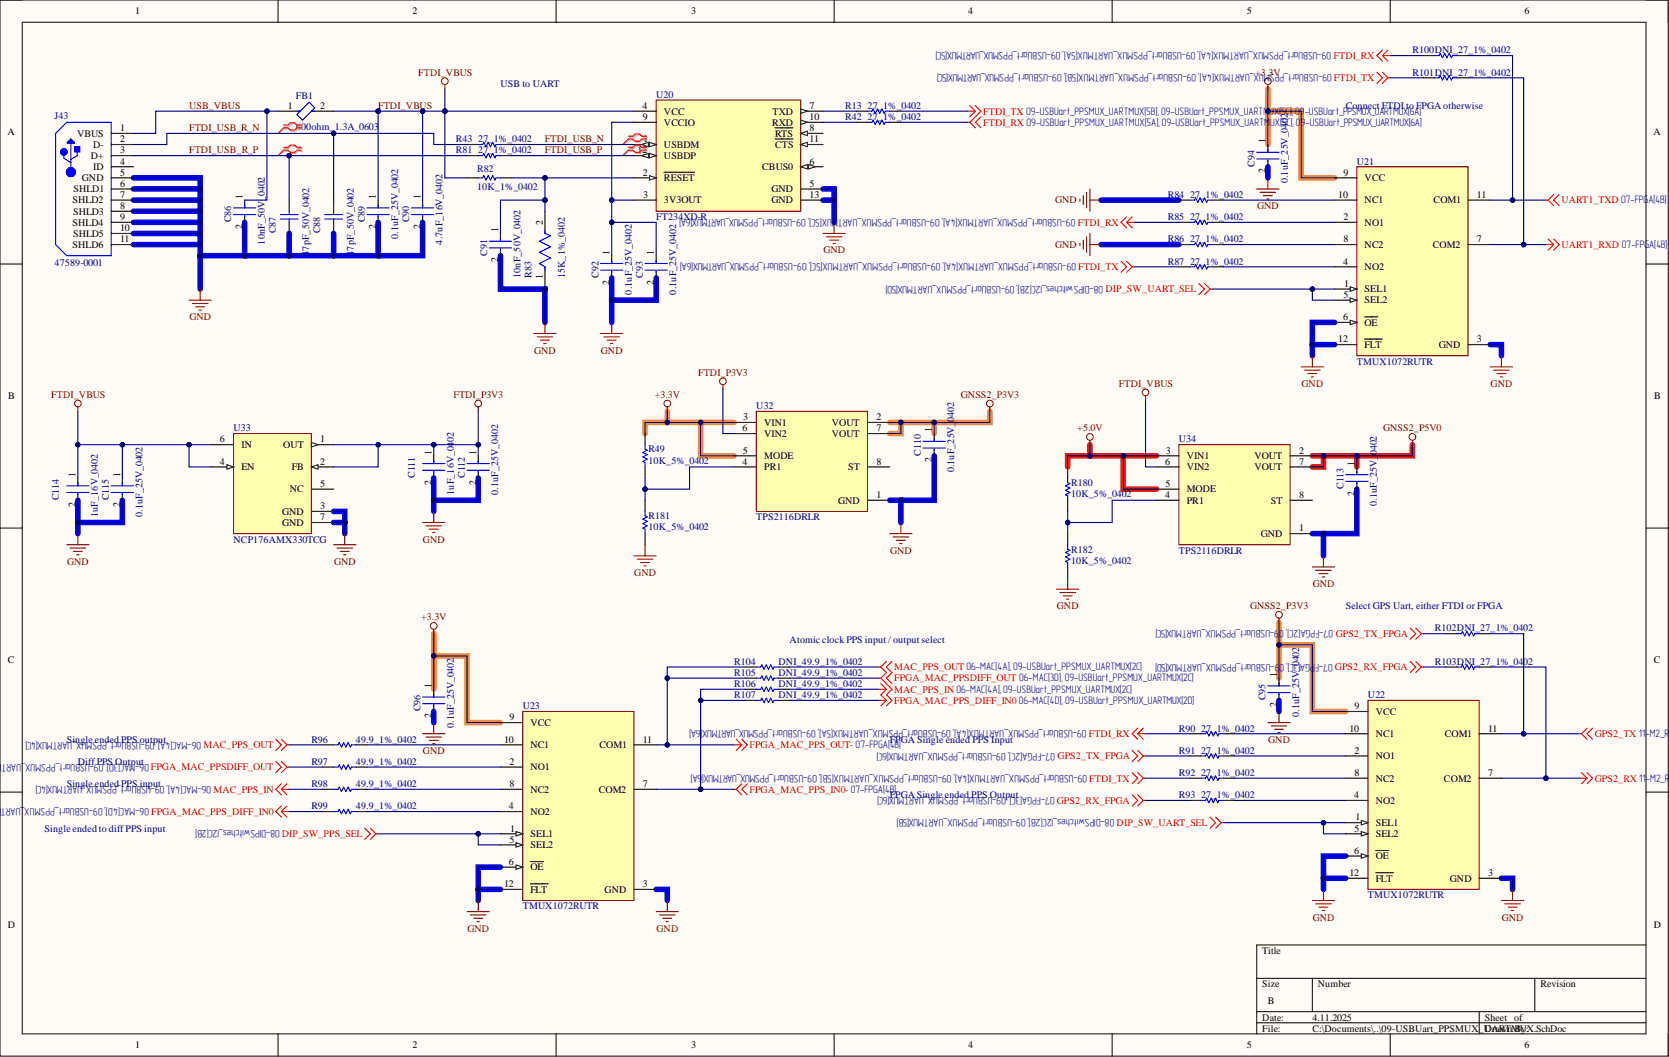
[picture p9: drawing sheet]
<svg xmlns="http://www.w3.org/2000/svg" width="381mm" height="241mm" viewBox="0 0 381 241" stroke-linecap="round" stroke-linejoin="round" font-family="sans-serif">
<defs><g id="words">
<g font-size="2.5" fill="#000080">
<text x="303.9" y="11.9" transform="rotate(-180 303.9 11.9)">09-USBUart_PPSMUX_UARTMUX[4A],09-USBUart_PPSMUX_UARTMUX[5A],09-USBUart_PPSMUX_UARTMUX[5C]</text>
<text x="304.1" y="17" transform="rotate(-180 304.1 17)">09-USBUart_PPSMUX_UARTMUX[4A],09-USBUart_PPSMUX_UARTMUX[5B],09-USBUart_PPSMUX_UARTMUX[5C]</text>
<text x="289.8" y="26.1">UX[5C],09-USBUart_PPSMUX_UARTMUX[6A]</text>
<text x="289.9" y="28.7">UX[5C],09-USBUart_PPSMUX_UARTMUX[6A]</text>
<text x="189.9" y="50" transform="rotate(-180 189.9 50)">UX[5C],09-USBUart_PPSMUX_UARTMUX[6A]</text>
<text x="245.5" y="50" transform="rotate(-180 245.5 50)">09-USBUart_PPSMUX_UARTMUX[4A],09-USBUart_PPSMUX_UARTM</text>
<text x="245.7" y="60.1" transform="rotate(-180 245.7 60.1)">09-USBUart_PPSMUX_UARTMUX[4A],09-USBUart_PPSMUX_UARTMUX[5C],09-USBUart_PPSMUX_UARTMUX[6A]</text>
<text x="251.9" y="65.2" transform="rotate(-180 251.9 65.2)">08-DIPSwitches_I2C[2B],09-USBUart_PPSMUX_UARTMUX[5D]</text>
<text x="304.3" y="143.9" transform="rotate(-180 304.3 143.9)">07-FPGA[2C],09-USBUart_PPSMUX_UARTMUX[5C]</text>
<text x="299.1" y="151.5" transform="rotate(-180 299.1 151.5)">GA[3C],09-USBUart_PPSMUX_UARTMUX[5D]</text>
<text x="304.2" y="151.5" transform="rotate(-180 304.2 151.5)">07-FP</text>
<text x="232.6" y="160.6">06-MAC[4D],09-USBUart_PPSMUX_UARTMUX[2D]</text>
<text x="248" y="166.7" transform="rotate(-180 248 166.7)">09-USBUart_PPSMUX_UARTMUX[4A],09-USBUart_PPSMUX_UARTMUX[5A],09-USBUart_PPSMUX_UARTMUX[6A]</text>
<text x="46" y="169.3" transform="rotate(-180 46 169.3)">06-MAC[4A],09-USBUart_PPSMUX_UARTMUX[4C]</text>
<text x="240.9" y="171.8" transform="rotate(-180 240.9 171.8)">07-FPGA[2C],09-USBUart_PPSMUX_UARTMUX[6C]</text>
<text x="4.8" y="174.4" transform="rotate(-180 4.8 174.4)">UARTMU</text>
<text x="34" y="174.4" transform="rotate(-180 34 174.4)">06-MAC[3D],09-USBUart_PPSMUX_</text>
<text x="48.2" y="179.4" transform="rotate(-180 48.2 179.4)">06-MAC[4A],09-USBUart_PPSMUX_UARTMUX[4C]</text>
<text x="248.2" y="176.9" transform="rotate(-180 248.2 176.9)">09-USBUart_PPSMUX_UARTMUX[4A],09-USBUart_PPSMUX_UARTMUX[5B],09-USBUart_PPSMUX_UARTMUX[6A]</text>
<text x="4.7" y="184.5" transform="rotate(-180 4.7 184.5)">UARTM</text>
<text x="34" y="184.5" transform="rotate(-180 34 184.5)">06-MAC[4D],09-USBUart_PPSMUX_</text>
<text x="240.8" y="182" transform="rotate(-180 240.8 182)">07-FPGA[3C],09-USBUart_PPSMUX_UARTMUX[6C]</text>
<text x="63.9" y="189.6" transform="rotate(-180 63.9 189.6)">08-DIPSwitches_I2C[2B]</text>
<text x="254.4" y="187" transform="rotate(-180 254.4 187)">08-DIPSwitches_I2C[2B],09-USBUart_PPSMUX_UARTMUX[5B]</text>
</g>
<g font-size="2.3">
<text x="30.9" y="3.3">1</text>
<text x="94.2" y="3.3">2</text>
<text x="157.7" y="3.3">3</text>
<text x="221" y="3.3">4</text>
<text x="284.6" y="3.3">5</text>
<text x="348" y="3.3">6</text>
<text x="27.4" y="29.9">1</text>
<text x="65.7" y="24.9">1</text>
<text x="73.1" y="24.9">2</text>
<text x="146.7" y="24.9">4</text>
<text x="146.7" y="27.4">9</text>
<text x="151.6" y="26.1">VCC</text>
<text x="151.6" y="28.7">VCCIO</text>
<text x="176.3" y="28.7">RXD</text>
<text x="176.4" y="26.1">TXD</text>
<text x="184.8" y="29.9">8</text>
<text x="184.8" y="27.4">10</text>
<text x="184.8" y="24.9">7</text>
<text x="1.7" y="30.9">A</text>
<text x="17.6" y="31.2">VBUS</text>
<text x="21.2" y="33.8">D-</text>
<text x="27.4" y="32.5">2</text>
<text x="27.4" y="35">3</text>
<text x="145.6" y="35">12</text>
<text x="146.9" y="32.5">1</text>
<text x="151.6" y="33.8">USBDM</text>
<text x="177" y="33.8">CTS</text>
<text x="177" y="31.2">RTS</text>
<text x="184.8" y="32.5">11</text>
<text x="288.9" y="32.7" transform="rotate(-90 288.9 32.7)">1</text>
<text x="377.4" y="30.9">A</text>
<text x="18.7" y="41.4">GND</text>
<text x="20.7" y="36.3">D+</text>
<text x="21.2" y="38.8">ID</text>
<text x="27.4" y="37.6">4</text>
<text x="27.4" y="40.1">5</text>
<text x="146.7" y="40.1">2</text>
<text x="151.6" y="41.4">RESET</text>
<text x="151.6" y="36.3">USBDP</text>
<text x="174" y="38.8">CBUS0</text>
<text x="184.8" y="37.6">6</text>
<text x="288.9" y="39.6" transform="rotate(-90 288.9 39.6)">2</text>
<text x="306.7" y="40.1">9</text>
<text x="311.5" y="41.4">VCC</text>
<text x="16.6" y="46.4">SHLD2</text>
<text x="16.8" y="43.9">SHLD1</text>
<text x="27.4" y="42.6">6</text>
<text x="27.4" y="45.2">7</text>
<text x="27.4" y="47.7">8</text>
<text x="55.3" y="45.4" transform="rotate(-90 55.3 45.4)">1</text>
<text x="85.8" y="45.4" transform="rotate(-90 85.8 45.4)">1</text>
<text x="96" y="45.4" transform="rotate(-90 96 45.4)">1</text>
<text x="146.8" y="45.2">3</text>
<text x="151.6" y="46.4">3V3OUT</text>
<text x="176.1" y="43.9">GND</text>
<text x="176.1" y="46.4">GND</text>
<text x="184.8" y="42.6">5</text>
<text x="184.8" y="45.2">13</text>
<text x="305.5" y="45.2">10</text>
<text x="311.5" y="46.4">NC1</text>
<text x="327.3" y="46.4">COM1</text>
<text x="337.2" y="45.2">11</text>
<text x="16.6" y="51.5">SHLD4</text>
<text x="16.7" y="49">SHLD3</text>
<text x="27.4" y="50.3">9</text>
<text x="27.4" y="52.8">10</text>
<text x="55.3" y="52.3" transform="rotate(-90 55.3 52.3)">2</text>
<text x="85.8" y="52.3" transform="rotate(-90 85.8 52.3)">2</text>
<text x="96" y="52.3" transform="rotate(-90 96 52.3)">2</text>
<text x="113.7" y="53" transform="rotate(-90 113.7 53)">1</text>
<text x="123.9" y="51.3" transform="rotate(-90 123.9 51.3)">2</text>
<text x="306.7" y="50.3">2</text>
<text x="311.5" y="51.5">NO1</text>
<text x="16.6" y="56.6">SHLD6</text>
<text x="16.7" y="54.1">SHLD5</text>
<text x="27.4" y="55.3">11</text>
<text x="113.7" y="59.9" transform="rotate(-90 113.7 59.9)">2</text>
<text x="139.1" y="58.1" transform="rotate(-90 139.1 58.1)">1</text>
<text x="149.3" y="58.1" transform="rotate(-90 149.3 58.1)">1</text>
<text x="306.7" y="55.3">8</text>
<text x="311.5" y="56.6">NC2</text>
<text x="327.1" y="56.6">COM2</text>
<text x="337.2" y="55.3">7</text>
<text x="123.9" y="63.8" transform="rotate(-90 123.9 63.8)">1</text>
<text x="139.1" y="65" transform="rotate(-90 139.1 65)">2</text>
<text x="149.3" y="65" transform="rotate(-90 149.3 65)">2</text>
<text x="306.6" y="60.4">4</text>
<text x="306.9" y="65.5">1</text>
<text x="311.5" y="61.7">NO2</text>
<text x="306.7" y="68">5</text>
<text x="311.5" y="66.7">SEL1</text>
<text x="311.5" y="69.3">SEL2</text>
<text x="306.6" y="73.1">6</text>
<text x="311.5" y="74.4">OE</text>
<text x="305.5" y="78.2">12</text>
<text x="311.5" y="79.4">FLT</text>
<text x="328.4" y="79.4">GND</text>
<text x="337.2" y="78.2">3</text>
<text x="1.9" y="91.2">B</text>
<text x="169.7" y="95.9">3</text>
<text x="200.1" y="95.9">2</text>
<text x="377.6" y="91.2">B</text>
<text x="50.2" y="101">6</text>
<text x="73.1" y="101">1</text>
<text x="169.5" y="98.5">6</text>
<text x="174.4" y="97.2">VIN1</text>
<text x="174.4" y="99.7">VIN2</text>
<text x="189.9" y="97.2">VOUT</text>
<text x="189.9" y="99.7">VOUT</text>
<text x="200.1" y="98.5">7</text>
<text x="212.8" y="98.7" transform="rotate(-90 212.8 98.7)">1</text>
<text x="50.2" y="106.1">4</text>
<text x="55.1" y="107.4">EN</text>
<text x="55.1" y="102.3">IN</text>
<text x="64.7" y="102.3">OUT</text>
<text x="66.6" y="107.4">FB</text>
<text x="73.1" y="106.1">2</text>
<text x="98.5" y="103.8" transform="rotate(-90 98.5 103.8)">1</text>
<text x="108.7" y="103.8" transform="rotate(-90 108.7 103.8)">1</text>
<text x="169.5" y="106.1">4</text>
<text x="169.6" y="103.5">5</text>
<text x="174.4" y="104.8">MODE</text>
<text x="174.4" y="107.4">PR1</text>
<text x="193.6" y="107.4">ST</text>
<text x="200.1" y="106.1">8</text>
<text x="212.8" y="105.6" transform="rotate(-90 212.8 105.6)">2</text>
<text x="266" y="106.1">6</text>
<text x="266.2" y="103.5">3</text>
<text x="270.9" y="104.8">VIN1</text>
<text x="270.9" y="107.4">VIN2</text>
<text x="286.4" y="104.8">VOUT</text>
<text x="286.4" y="107.4">VOUT</text>
<text x="296.5" y="103.5">2</text>
<text x="296.5" y="106.1">7</text>
<text x="309.2" y="106.3" transform="rotate(-90 309.2 106.3)">1</text>
<text x="17.3" y="108.9" transform="rotate(-90 17.3 108.9)">1</text>
<text x="27.4" y="108.9" transform="rotate(-90 27.4 108.9)">1</text>
<text x="66.2" y="112.4">NC</text>
<text x="73.1" y="111.2">5</text>
<text x="98.5" y="110.7" transform="rotate(-90 98.5 110.7)">2</text>
<text x="108.7" y="110.7" transform="rotate(-90 108.7 110.7)">2</text>
<text x="200.1" y="113.7">1</text>
<text x="266" y="113.7">4</text>
<text x="266.1" y="111.2">5</text>
<text x="270.9" y="112.4">MODE</text>
<text x="296.5" y="113.7">8</text>
<text x="309.2" y="113.2" transform="rotate(-90 309.2 113.2)">2</text>
<text x="17.3" y="115.7" transform="rotate(-90 17.3 115.7)">2</text>
<text x="27.4" y="115.7" transform="rotate(-90 27.4 115.7)">2</text>
<text x="64.4" y="117.5">GND</text>
<text x="73.1" y="116.2">3</text>
<text x="73.1" y="118.8">7</text>
<text x="191.3" y="115">GND</text>
<text x="270.9" y="115">PR1</text>
<text x="290.1" y="115">ST</text>
<text x="64.4" y="120">GND</text>
<text x="287.8" y="122.6">GND</text>
<text x="296.5" y="121.3">1</text>
<text x="1.8" y="151.4">C</text>
<text x="291.5" y="154.6" transform="rotate(-90 291.5 154.6)">1</text>
<text x="377.5" y="151.4">C</text>
<text x="98.5" y="157.1" transform="rotate(-90 98.5 157.1)">1</text>
<text x="291.5" y="161.4" transform="rotate(-90 291.5 161.4)">2</text>
<text x="309.2" y="161.9">9</text>
<text x="98.5" y="163.9" transform="rotate(-90 98.5 163.9)">2</text>
<text x="116.3" y="164.5">9</text>
<text x="121.1" y="165.7">VCC</text>
<text x="308" y="167">10</text>
<text x="314.1" y="163.2">VCC</text>
<text x="339.7" y="167">11</text>
<text x="115.1" y="169.5">10</text>
<text x="121.1" y="170.8">NC1</text>
<text x="136.8" y="170.8">COM1</text>
<text x="146.7" y="169.5">11</text>
<text x="309.2" y="172.1">2</text>
<text x="314.1" y="173.3">NO1</text>
<text x="314.1" y="168.3">NC1</text>
<text x="329.8" y="168.3">COM1</text>
<text x="116.3" y="174.6">2</text>
<text x="116.3" y="179.7">8</text>
<text x="121.1" y="175.9">NO1</text>
<text x="146.7" y="179.7">7</text>
<text x="309.2" y="177.1">8</text>
<text x="314.1" y="178.4">NC2</text>
<text x="329.6" y="178.4">COM2</text>
<text x="339.7" y="177.1">7</text>
<text x="116.2" y="184.8">4</text>
<text x="121.1" y="181">NC2</text>
<text x="136.7" y="181">COM2</text>
<text x="309.1" y="182.2">4</text>
<text x="314.1" y="183.5">NO2</text>
<text x="116.4" y="189.8">1</text>
<text x="121.1" y="191.1">SEL1</text>
<text x="121.1" y="186">NO2</text>
<text x="309.2" y="189.8">5</text>
<text x="309.4" y="187.3">1</text>
<text x="314.1" y="188.6">SEL1</text>
<text x="314.1" y="191.1">SEL2</text>
<text x="116.2" y="197.4">6</text>
<text x="116.3" y="192.4">5</text>
<text x="121.1" y="193.6">SEL2</text>
<text x="309.1" y="194.9">6</text>
<text x="314.1" y="196.2">OE</text>
<text x="115.1" y="202.5">12</text>
<text x="121.1" y="203.8">FLT</text>
<text x="121.1" y="198.7">OE</text>
<text x="138" y="203.8">GND</text>
<text x="146.7" y="202.5">3</text>
<text x="308" y="200">12</text>
<text x="314.1" y="201.3">FLT</text>
<text x="331" y="201.3">GND</text>
<text x="339.7" y="200">3</text>
<text x="1.8" y="211.7">D</text>
<text x="377.5" y="211.7">D</text>
<text x="288.2" y="217.8">Title</text>
<text x="288.2" y="225.4">Size</text>
<text x="300.9" y="225.4">Number</text>
<text x="351.6" y="225.4">Revision</text>
<text x="288.2" y="233">Date:</text>
<text x="289.4" y="229.2">B</text>
<text x="299.6" y="233">4.11.2025</text>
<text x="338.9" y="233">Sheet of</text>
<text x="30.9" y="239.3">1</text>
<text x="94.2" y="239.3">2</text>
<text x="157.7" y="239.3">3</text>
<text x="221" y="239.3">4</text>
<text x="284.6" y="239.3">5</text>
<text x="288.2" y="235.5">File:</text>
<text x="299.6" y="235.5">C:\Documents\..\09-USBUart_PPSMUX_UARTMUX.SchDoc</text>
<text x="338.9" y="235.5">Drawn By:</text>
<text x="348" y="239.3">6</text>
</g>
<g font-size="2.3" fill="#800000">
<text x="95.5" y="17.3">FTDI_VBUS</text>
<text x="286.6" y="17.3">+3.3V</text>
<text x="43.2" y="29.9">FTDI_USB_R_N</text>
<text x="43.2" y="24.9">USB_VBUS</text>
<text x="86.3" y="24.9">FTDI_VBUS</text>
<text x="43.2" y="35">FTDI_USB_R_P</text>
<text x="124.4" y="32.5">FTDI_USB_N</text>
<text x="124.4" y="35">FTDI_USB_P</text>
<text x="240.9" y="46.4">GND</text>
<text x="287" y="47.7">GND</text>
<text x="188" y="57.9">GND</text>
<text x="240.9" y="56.6">GND</text>
<text x="43.2" y="73.1">GND</text>
<text x="121.9" y="80.7">GND</text>
<text x="137.2" y="80.7">GND</text>
<text x="159.4" y="85.8">FTDI_P3V3</text>
<text x="255.4" y="88.3">FTDI_VBUS</text>
<text x="297.1" y="88.3">GND</text>
<text x="340.3" y="88.3">GND</text>
<text x="11.7" y="90.9">FTDI_VBUS</text>
<text x="103.5" y="90.9">FTDI_P3V3</text>
<text x="149.5" y="90.9">+3.3V</text>
<text x="219.4" y="90.9">GNSS2_P3V3</text>
<text x="245.9" y="98.5">+5.0V</text>
<text x="315.7" y="98.5">GNSS2_P5V0</text>
<text x="96.6" y="123.8">GND</text>
<text x="15.3" y="128.9">GND</text>
<text x="76.2" y="128.9">GND</text>
<text x="144.8" y="131.5">GND</text>
<text x="203.2" y="126.4">GND</text>
<text x="299.7" y="134">GND</text>
<text x="96.1" y="141.6">+3.3V</text>
<text x="241.3" y="139.1">GND</text>
<text x="285.4" y="139.1">GNSS2_P3V3</text>
<text x="96.6" y="172.1">GND</text>
<text x="289.5" y="169.5">GND</text>
<text x="106.7" y="212.7">GND</text>
<text x="149.9" y="212.7">GND</text>
<text x="299.7" y="210.1">GND</text>
<text x="342.8" y="210.1">GND</text>
</g>
<g font-size="2.3" fill="#f00">
<text x="304.4" y="13.5">FTDI_RX</text>
<text x="304.5" y="18.5">FTDI_TX</text>
<text x="224.4" y="26.1">FTDI_TX 09-USBUart_PPSMUX_UARTMUX[5B],09-USBUart_PPSMUX_UARTM</text>
<text x="224.4" y="28.7">FTDI_RX 09-USBUart_PPSMUX_UARTMUX[5A],09-USBUart_PPSMUX_UARTM</text>
<text x="356.5" y="46.4">UART1_TXD 07-FPGA[4B]</text>
<text x="246" y="51.5">FTDI_RX</text>
<text x="356.5" y="56.6">UART1_RXD 07-FPGA[4B]</text>
<text x="246.1" y="61.7">FTDI_TX</text>
<text x="252.4" y="66.7">DIP_SW_UART_SEL</text>
<text x="304.9" y="145.4">GPS2_TX_FPGA</text>
<text x="204.1" y="153">MAC_PPS_OUT 06-MAC[4A],09-USBUart_PPSMUX_UARTMUX[2C]</text>
<text x="204.1" y="155.6">FPGA_MAC_PPSDIFF_OUT 06-MAC[3D],09-USBUart_PPSMUX_UARTMUX[2C]</text>
<text x="304.7" y="153">GPS2_RX_FPGA</text>
<text x="204.1" y="158.1">MAC_PPS_IN 06-MAC[4A],09-USBUart_PPSMUX_UARTMUX[2C]</text>
<text x="204.1" y="160.6">FPGA_MAC_PPS_DIFF_IN0</text>
<text x="46.5" y="170.8">MAC_PPS_OUT</text>
<text x="171.1" y="170.8">FPGA_MAC_PPS_OUT- 07-FPGA[4B]</text>
<text x="241.4" y="173.3">GPS2_TX_FPGA</text>
<text x="248.6" y="168.3">FTDI_RX</text>
<text x="364.1" y="168.3">GPS2_TX 11-M2_RC</text>
<text x="34.4" y="175.9">FPGA_MAC_PPSDIFF_OUT</text>
<text x="248.6" y="178.4">FTDI_TX</text>
<text x="364.1" y="178.4">GPS2_RX 11-M2_RC</text>
<text x="48.7" y="181">MAC_PPS_IN</text>
<text x="171.1" y="181">FPGA_MAC_PPS_IN0- 07-FPGA[4B]</text>
<text x="241.3" y="183.5">GPS2_RX_FPGA</text>
<text x="34.5" y="186">FPGA_MAC_PPS_DIFF_IN0</text>
<text x="64.3" y="191.1">DIP_SW_PPS_SEL</text>
<text x="254.9" y="188.6">DIP_SW_UART_SEL</text>
</g>
<g font-size="2.3" fill="#000080">
<text x="322.4" y="12.2">R100DNI_27_1%_0402</text>
<text x="322.4" y="17.3">R101DNI_27_1%_0402</text>
<text x="67.5" y="22.6">FB1</text>
<text x="114.2" y="19.8">USB to UART</text>
<text x="149.8" y="22.3">U20</text>
<text x="12.4" y="27.2">J43</text>
<text x="67.5" y="29.7">600ohm_1.3A_0603</text>
<text x="193" y="24.9">R13</text>
<text x="193" y="27.4">R42</text>
<text x="198" y="24.9">27_1%_0402</text>
<text x="198" y="27.4">27_1%_0402</text>
<text x="307.2" y="24.9">Connect FTDI to FPGAotherwise</text>
<text x="104.1" y="35">R81</text>
<text x="104.1" y="32.5">R43</text>
<text x="109.2" y="35">27_1%_0402</text>
<text x="109.2" y="32.5">27_1%_0402</text>
<text x="108.9" y="39.3">R82</text>
<text x="286.4" y="38.1" transform="rotate(-90 286.4 38.1)">C94</text>
<text x="294" y="41.9" transform="rotate(-90 294 41.9)">0.1uF_25V_0402</text>
<text x="309.7" y="37.6">U21</text>
<text x="108.9" y="43.4">10K_1%_0402</text>
<text x="266.6" y="45.2">R84</text>
<text x="271.7" y="45.2">27_1%_0402</text>
<text x="52.8" y="50.8" transform="rotate(-90 52.8 50.8)">C86</text>
<text x="63" y="53.3" transform="rotate(-90 63 53.3)">C87</text>
<text x="73.1" y="53.3" transform="rotate(-90 73.1 53.3)">C88</text>
<text x="83.3" y="50.8" transform="rotate(-90 83.3 50.8)">C89</text>
<text x="93.4" y="50.8" transform="rotate(-90 93.4 50.8)">C90</text>
<text x="149.8" y="50.3">FT234XD-R</text>
<text x="266.6" y="50.3">R85</text>
<text x="271.7" y="50.3">27_1%_0402</text>
<text x="60.4" y="55.8" transform="rotate(-90 60.4 55.8)">10nF_50V_0402</text>
<text x="70.6" y="58.4" transform="rotate(-90 70.6 58.4)">47pF_50V_0402</text>
<text x="80.7" y="58.4" transform="rotate(-90 80.7 58.4)">47pF_50V_0402</text>
<text x="90.9" y="54.6" transform="rotate(-90 90.9 54.6)">0.1uF_25V_0402</text>
<text x="101" y="55.8" transform="rotate(-90 101 55.8)">4.7uF_16V_0402</text>
<text x="111.2" y="58.4" transform="rotate(-90 111.2 58.4)">C91</text>
<text x="266.6" y="55.3">R86</text>
<text x="271.7" y="55.3">27_1%_0402</text>
<text x="12.4" y="60.7">47589-0001</text>
<text x="118.8" y="63.4" transform="rotate(-90 118.8 63.4)">10nF_50V_0402</text>
<text x="121.4" y="63.4" transform="rotate(-90 121.4 63.4)">R83</text>
<text x="129" y="63.4" transform="rotate(-90 129 63.4)">15K_1%_0402</text>
<text x="136.6" y="63.4" transform="rotate(-90 136.6 63.4)">C92</text>
<text x="146.7" y="63.4" transform="rotate(-90 146.7 63.4)">C93</text>
<text x="266.6" y="60.4">R87</text>
<text x="271.7" y="60.4">27_1%_0402</text>
<text x="144.2" y="67.3" transform="rotate(-90 144.2 67.3)">0.1uF_25V_0402</text>
<text x="154.4" y="67.3" transform="rotate(-90 154.4 67.3)">0.1uF_25V_0402</text>
<text x="309.7" y="83.2">TMUX1072RUTR</text>
<text x="172.6" y="93.4">U32</text>
<text x="53.3" y="98.5">U33</text>
<text x="217.8" y="96.3" transform="rotate(-90 217.8 96.3)">0402</text>
<text x="269.1" y="101">U34</text>
<text x="148" y="103.3">R49</text>
<text x="148" y="105.8">10K_5%_0402</text>
<text x="210.2" y="104.1" transform="rotate(-90 210.2 104.1)">C110</text>
<text x="217.8" y="107.9" transform="rotate(-90 217.8 107.9)">0.1uF_25V_</text>
<text x="314.3" y="103.9" transform="rotate(-90 314.3 103.9)">0402</text>
<text x="94.7" y="109.1" transform="rotate(-90 94.7 109.1)">C111</text>
<text x="103.6" y="112.9" transform="rotate(-90 103.6 112.9)">1uF_16V_0402</text>
<text x="106.1" y="109.1" transform="rotate(-90 106.1 109.1)">C112</text>
<text x="113.7" y="112.9" transform="rotate(-90 113.7 112.9)">0.1uF_25V_0402</text>
<text x="244.5" y="110.9">R180</text>
<text x="244.5" y="113.4">10K_5%_0402</text>
<text x="306.7" y="111.7" transform="rotate(-90 306.7 111.7)">C113</text>
<text x="13.5" y="114.2" transform="rotate(-90 13.5 114.2)">C114</text>
<text x="22.3" y="118" transform="rotate(-90 22.3 118)">1uF_16V_0402</text>
<text x="24.9" y="114.2" transform="rotate(-90 24.9 114.2)">C115</text>
<text x="32.5" y="118" transform="rotate(-90 32.5 118)">0.1uF_25V_0402</text>
<text x="148" y="118.5">R181</text>
<text x="172.6" y="118.8">TPS2116DRLR</text>
<text x="314.3" y="115.5" transform="rotate(-90 314.3 115.5)">0.1uF_25V_</text>
<text x="53.3" y="123.8">NCP176AMX330TCG</text>
<text x="148" y="121.1">10K_5%_0402</text>
<text x="244.5" y="126.1">R182</text>
<text x="244.5" y="128.7">10K_5%_0402</text>
<text x="269.1" y="126.4">TPS2116DRLR</text>
<text x="307.2" y="139.1">Select GPS Uart, either FTDI or FPGA</text>
<text x="180.3" y="146.7">Atomic clock PPS input / output select</text>
<text x="327.5" y="144.2">R102DNI_27_1%_0402</text>
<text x="167.6" y="154.3">R105</text>
<text x="167.6" y="151.8">R104</text>
<text x="177.7" y="154.3">DNI_49.9_1%_0402</text>
<text x="177.7" y="151.8">DNI_49.9_1%_0402</text>
<text x="327.5" y="151.8">R103DNI_27_1%_0402</text>
<text x="119.3" y="161.9">U23</text>
<text x="167.6" y="159.4">R107</text>
<text x="167.6" y="156.8">R106</text>
<text x="177.7" y="159.4">DNI_49.9_1%_0402</text>
<text x="177.7" y="156.8">DNI_49.9_1%_0402</text>
<text x="288.9" y="159.9" transform="rotate(-90 288.9 159.9)">C95</text>
<text x="312.3" y="159.4">U22</text>
<text x="96" y="162.4" transform="rotate(-90 96 162.4)">C96</text>
<text x="103.6" y="166.2" transform="rotate(-90 103.6 166.2)">0.1uF_25V_0402</text>
<text x="269.1" y="167">R90</text>
<text x="274.2" y="167">27_1%_0402</text>
<text x="296.5" y="163.7" transform="rotate(-90 296.5 163.7)">0.1uF_25V_0402</text>
<text x="15.2" y="169.5">Single ended PPS output</text>
<text x="71.1" y="169.5">R96</text>
<text x="81.2" y="169.5">49.9_1%_0402</text>
<text x="203.1" y="169.5">FPGA Single ended PPS Input</text>
<text x="269.1" y="172.1">R91</text>
<text x="274.2" y="172.1">27_1%_0402</text>
<text x="15.2" y="179.7">Single ended PPS input</text>
<text x="17.8" y="174.6">DiffPPS Output</text>
<text x="71.1" y="174.6">R97</text>
<text x="71.1" y="179.7">R98</text>
<text x="81.2" y="174.6">49.9_1%_0402</text>
<text x="81.2" y="179.7">49.9_1%_0402</text>
<text x="269.1" y="177.1">R92</text>
<text x="274.2" y="177.1">27_1%_0402</text>
<text x="71.1" y="184.8">R99</text>
<text x="81.2" y="184.8">49.9_1%_0402</text>
<text x="203.1" y="182.2">FPGASingle ended PPS Output</text>
<text x="269.1" y="182.2">R93</text>
<text x="274.2" y="182.2">27_1%_0402</text>
<text x="10.2" y="189.8">Single ended to diffPPS input</text>
<text x="119.3" y="207.6">TMUX1072RUTR</text>
<text x="312.3" y="205.1">TMUX1072RUTR</text>
</g>
</g></defs>
<path d="M0 0h380.8v241.1h-380.8z" fill-rule="evenodd" fill="#fffcf8"/>
<path d="M0 0h380.8v241.1h-380.8z" fill="none" stroke="#000" stroke-width=".23"/>
<path d="M5.1 5.1h370.6v230.9h-370.6z" fill-rule="evenodd" fill="#fffcf8"/>
<g fill="none" stroke="#000" stroke-width=".23">
<path d="M0 0h5.1M5.1 5.1h370.6v230.9h-370.6zM63.5 0v5.1M126.9 0v5.1M190.4 0v5.1M253.9 0v5.1M317.4 0v5.1M375.7 0h5.1v5.1M0 60.3h5.1M375.7 60.3h5.1M0 120.6h5.1M375.7 120.6h5.1"/>
<path d="M0 180.8h5.1M375.7 180.8h5.1M375.7 215.7h-88.8v20.3M63.5 236v5.1M126.9 236v5.1M190.4 236v5.1M253.9 236v5.1M286.9 223.3h88.8M286.9 230.9h88.8M286.9 233.5h88.8M299.6 223.3v7.6M317.4 236v5.1"/>
<path d="M337.7 230.9v5.1M350.4 223.3v7.6M380.8 236v5.1"/>
</g>
<g fill="none" stroke="#00f" stroke-width="1.3">
<path d="M289.4 38.1v2.5M30.5 40.6h15.2v5.1M30.5 45.7h15.2v7.6M30.5 55.8h15.2M30.5 43.1h15.2M30.5 48.2h15.2M30.5 50.8h15.2M45.7 58.4v7.6M55.9 50.8v7.6h-10.2v-5.1h-15.2M66 53.3v5.1M76.2 53.3v5.1M86.3 50.8v7.6h-30.4"/>
<path d="M96.5 50.8v7.6h-10.2M114.2 58.4v7.6h10.2v7.6M187.9 43.1h2.5v7.7M187.9 45.7h2.5M251.3 45.7h17.8M251.3 55.8h17.8M139.6 63.4v10.2M149.8 63.4v5.1h-10.2M299.6 78.7h5.1M304.7 73.6h-5.1v7.6M340.2 78.7h2.5v2.5M17.8 114.2v7.6"/>
<path d="M27.9 114.2v5.1h-10.1M76.2 116.7h2.5v5.1M76.2 119.3h2.5M99 109.1v7.6M109.2 109.1v5.1h-10.2M203.1 114.2h2.5v5.1M213.3 104.1v10.1h-7.7M309.7 111.7v10.1h-7.6M299.6 121.8h2.5v5.1M292 159.9v2.5M99 162.4v2.6M114.2 198h-5v7.6"/>
<path d="M307.2 195.4h-5.1v7.6M109.2 203h5M149.8 203h2.5v2.6M302.1 200.5h5.1M342.7 200.5h2.6v2.5"/>
</g>
<path d="M203.1 96.4h2.5M213.3 96.4v2.6M226 93.9v2.5h-20.4v2.6h-2.5M292 147.2h7.6v15.2h7.6M292 142.1v12.7" fill="none" stroke="#e69138" stroke-width="1.3"/>
<path d="M289.4 25.4h7.6v15.2h7.7M289.4 20.3v12.7M152.3 93.9v2.5h-5v2.6M152.3 96.4h15.3M159.9 96.4v7.7h7.7M99 149.7h7.6v15.3h7.6M99 144.7v12.7" fill="none" stroke="#f90" stroke-width="1.3"/>
<path d="M248.8 101.5v2.6h-5.1v2.5M248.8 104.1h15.2M256.4 104.1v7.6h7.6" fill="none" stroke="#f00" stroke-width="1.3"/>
<path d="M299.6 104.1h2.5M309.7 104.1v2.5M322.4 101.5v2.6h-20.3v2.5h-2.5" fill="none" stroke="#c00" stroke-width="1.3"/>
<path d="M149.8 22.8h33v25.4h-33z" fill-rule="evenodd" fill="#ffffb0"/>
<path d="M149.8 22.8h33v25.4h-33z" fill="none" stroke="#800000" stroke-width=".25"/>
<path d="M144.7 25.4h5.1M144.7 27.9h5.1M182.8 33h5.1M144.7 45.7h5.1" fill="none" stroke="#000" stroke-width=".25"/>
<path d="M182.8 33l1.5-.5v1z" fill="#f8fcff"/>
<path d="M182.8 33l1.5-.5v1z" fill="none" stroke="#000" stroke-width=".23"/>
<path d="M176.9 31.7h4.1M144.7 40.6h5.1" fill="none" stroke="#000" stroke-width=".25"/>
<path d="M148.3 40.1l1.5 .5-1.5 .5z" fill="#f8fcff"/>
<path d="M148.3 40.1l1.5 .5-1.5 .5z" fill="none" stroke="#000" stroke-width=".23"/>
<path d="M151.6 39.3h6.9M182.8 30.5h5.1" fill="none" stroke="#000" stroke-width=".25"/>
<path d="M182.8 30.5l1.5-.6v1.1z" fill="#f8fcff"/>
<path d="M182.8 30.5l1.5-.6v1.1z" fill="none" stroke="#000" stroke-width=".23"/>
<path d="M176.9 29.2h4.1M182.8 38.1h5.1" fill="none" stroke="#000" stroke-width=".25"/>
<path d="M182.8 38.1l1.5-.5v1z" fill="#f8fcff"/>
<path d="M182.8 38.1l1.5-.5v1z" fill="none" stroke="#000" stroke-width=".23"/>
<path d="M184.6 37.6l1.5 .5-1.5 .5z" fill="#f8fcff"/>
<path d="M184.6 37.6l1.5 .5-1.5 .5z" fill="none" stroke="#000" stroke-width=".23"/>
<path d="M182.8 27.9h5.1" fill="none" stroke="#000" stroke-width=".25"/>
<path d="M182.8 27.4l1.5 .5-1.5 .5z" fill="#f8fcff"/>
<path d="M182.8 27.4l1.5 .5-1.5 .5z" fill="none" stroke="#000" stroke-width=".23"/>
<path d="M182.8 25.4h5.1" fill="none" stroke="#000" stroke-width=".25"/>
<path d="M182.8 24.9l1.5 .5-1.5 .5z" fill="#f8fcff"/>
<path d="M182.8 24.9l1.5 .5-1.5 .5z" fill="none" stroke="#000" stroke-width=".23"/>
<path d="M144.7 33h5.1" fill="none" stroke="#000" stroke-width=".25"/>
<path d="M148.3 32.5l1.5 .5-1.5 .5z" fill="#f8fcff"/>
<path d="M148.3 32.5l1.5 .5-1.5 .5z" fill="none" stroke="#000" stroke-width=".23"/>
<path d="M146.5 33l1.5-.5v1z" fill="#f8fcff"/>
<path d="M146.5 33l1.5-.5v1z" fill="none" stroke="#000" stroke-width=".23"/>
<path d="M144.7 35.5h5.1" fill="none" stroke="#000" stroke-width=".25"/>
<path d="M148.3 35l1.5 .5-1.5 .5z" fill="#f8fcff"/>
<path d="M148.3 35l1.5 .5-1.5 .5z" fill="none" stroke="#000" stroke-width=".23"/>
<path d="M146.5 35.5l1.5-.5v1z" fill="#f8fcff"/>
<path d="M146.5 35.5l1.5-.5v1z" fill="none" stroke="#000" stroke-width=".23"/>
<path d="M63.5 25.4h5M71.1 25.4h5.1M106.6 35.5h2.6M106.6 33h2.6M114.2 35.5h2.6M114.2 33h2.6M55.9 45.7v1.8M55.9 49.2v1.6M139.6 58.4v1.7M182.8 43.1h5.1M182.8 45.7h5.1M139.6 61.9v1.5" fill="none" stroke="#000" stroke-width=".25"/>
<g fill="none" stroke="#00f" stroke-width=".25">
<path d="M67.8 26.1l2.8-2.8 1.2 1.3-2.7 2.8zM67.8 25.4h.7M71.1 25.4h.7M109.2 35.5h1l.2-.5 .5 1 .6-1 .5 1 .5-1 .5 1 .2-.5h1M109.2 33h1l.2-.5 .5 1 .6-1 .5 1 .5-1 .5 1 .2-.5h1M53.3 47.5h5.1M53.3 49h5.1M55.9 46.7v.8M55.9 49.2v.3M139.6 59.4v.7M137.1 60.1h5.1M137.1 61.7h5.1"/>
<path d="M139.6 61.9v.3"/>
</g>
<path d="M43.2 68.5h5M43.9 69.3h3.6M44.7 70h2M45.4 70.8h.6M45.7 66v2.5" fill="none" stroke="#800000" stroke-width=".25"/>
<circle cx="86.3" cy="25.4" r=".51" fill="#000080"/>
<circle cx="86.3" cy="25.4" r=".51" fill="none" stroke="#000080" stroke-width=".23"/>
<g fill="none" stroke="#800000" stroke-width=".25">
<path d="M187.9 53.3h5.1M188.6 54.1h3.6M189.4 54.8h2M190.2 55.6h.5M190.4 50.8v2.5M121.9 76.1h5M122.6 76.9h3.6M123.4 77.7h2M124.1 78.4h.6M124.4 73.6v2.5M137.1 76.1h5.1M137.9 76.9h3.5"/>
<path d="M138.6 77.7h2.1M139.4 78.4h.5M139.6 73.6v2.5"/>
</g>
<g fill="none" stroke="#000" stroke-width=".25">
<path d="M195.5 25.4h2.5M195.5 27.9h2.5M203.1 25.4h2.5M203.1 27.9h2.5M86.3 45.7v1.8M86.3 49.2v1.6M96.5 45.7v1.8M96.5 49.2v1.6M106.6 40.6h2.6M114.2 40.6h2.6M114.2 53.3v1.8M114.2 56.8v1.6"/>
<path d="M149.8 58.4v1.7M149.8 61.9v1.5"/>
</g>
<g fill="none" stroke="#00f" stroke-width=".25">
<path d="M198 25.4h1l.3-.5 .5 1 .5-1 .5 1 .5-1 .5 1 .3-.5h1M198 27.9h1l.3-.5 .5 1 .5-1 .5 1 .5-1 .5 1 .3-.5h1M83.8 47.5h5.1M83.8 49h5.1M86.3 46.7v.8M86.3 49.2v.3M93.9 47.5h5.1M93.9 49h5.1M96.5 46.7v.8M96.5 49.2v.3M109.2 40.6h1l.2-.5 .5 1 .6-1 .5 1 .5-1 .5 1 .2-.5h1M111.7 55.1h5.1"/>
<path d="M111.7 56.6h5.1M114.2 54.3v.8M114.2 56.8v.3M149.8 59.4v.7M147.3 60.1h5M147.3 61.7h5M149.8 61.9v.3"/>
</g>
<path d="M220.9 25.4h1.8M220.9 27.9h.5M221.4 24.1l1.3 1.3M221.4 27.9l1.3 1.3M222.7 25.4l-1.3 1.2M222.7 24.1l1.2 1.3-2.5 2.5M223.9 26.6l-1.2 1.3 1.2 1.3" fill="none" stroke="#f00" stroke-width=".25"/>
<path d="M312.3 159.9h25.4v43.1h-25.4z" fill-rule="evenodd" fill="#ffffb0"/>
<path d="M312.3 159.9h25.4v43.1h-25.4z" fill="none" stroke="#800000" stroke-width=".25"/>
<path d="M307.2 162.4h5.1M307.2 187.8h5.1" fill="none" stroke="#000" stroke-width=".25"/>
<path d="M310.8 187.3l1.5 .5-1.5 .5z" fill="#f8fcff"/>
<path d="M310.8 187.3l1.5 .5-1.5 .5z" fill="none" stroke="#000" stroke-width=".23"/>
<path d="M307.2 190.3h5.1" fill="none" stroke="#000" stroke-width=".25"/>
<path d="M310.8 189.8l1.5 .5-1.5 .6z" fill="#f8fcff"/>
<path d="M310.8 189.8l1.5 .5-1.5 .6z" fill="none" stroke="#000" stroke-width=".23"/>
<path d="M307.2 172.6h5.1M337.7 167.5h5M337.7 177.7h5M307.2 182.7h5.1M307.2 195.4h5.1M314.1 199.2h4M307.2 200.5h5.1" fill="none" stroke="#000" stroke-width=".25"/>
<path d="M310.8 194.9l1.5 .5-1.5 .5z" fill="#f8fcff"/>
<path d="M310.8 194.9l1.5 .5-1.5 .5z" fill="none" stroke="#000" stroke-width=".23"/>
<g fill="none" stroke="#000" stroke-width=".25">
<path d="M292 154.8v1.8M292 158.4v1.5M271.7 167.5h2.5M271.7 177.7h2.5M271.7 172.6h2.5M279.3 167.5h2.5M279.3 177.7h2.5M279.3 172.6h2.5M307.2 167.5h5.1M307.2 177.7h5.1M271.7 182.7h2.5M279.3 182.7h2.5"/>
<path d="M314.1 194.1h3M337.7 200.5h5"/>
</g>
<g fill="none" stroke="#800000" stroke-width=".25">
<path d="M292 141.1v1M289.4 165h5.1M290.2 165.7h3.5M291 166.5h2M291.7 167.2h.5M292 162.4v2.6M299.6 205.6h5.1M300.3 206.3h3.6M301.1 207.1h2M301.9 207.9h.5M302.1 203v2.6M342.7 205.6h5.1"/>
<path d="M343.5 206.3h3.6M344.3 207.1h2M345 207.9h.5M345.3 203v2.6"/>
</g>
<path d="M289.4 156.6h5.1M289.4 158.1h5.1M292 155.8v.8M292 158.4v.2M274.2 167.5h1l.3-.5 .5 1 .5-1 .5 1 .5-1 .5 1 .3-.5h1M274.2 177.7h1l.3-.6 .5 1.1 .5-1.1 .5 1.1 .5-1.1 .5 1.1 .3-.5h1M274.2 172.6h1l.3-.5 .5 1 .5-1 .5 1 .5-1 .5 1 .3-.5h1M274.2 182.7h1l.3-.5 .5 1 .5-1 .5 1 .5-1 .5 1 .3-.5h1" fill="none" stroke="#00f" stroke-width=".25"/>
<circle cx="292" cy="140.3" r=".76" fill="none" stroke="#800000" stroke-width=".23"/>
<g fill="none" stroke="#f00" stroke-width=".25">
<path d="M258.5 171.3l1.2 1.3-1.2 1.2M258.5 176.4l1.2 1.3-1.2 1.2M259.7 171.3l1.3 1.3M259.7 176.4l1.3 1.3M259.7 167.5l1.3 1.3M259.7 166.2l-1.2 1.3 1.2 1.3M259.7 167.5h1.8M261 172.6l-1.3 1.2M261 172.6h.5M261 177.7l-1.3 1.2M261 177.7h.5M261 166.2l-1.3 1.3"/>
<path d="M360.5 177.7h1.8M360.5 167.5h.5M361 176.4l1.3 1.3M361 167.5l1.3 1.3M362.3 177.7l-1.3 1.2M362.3 176.4l1.3 1.3-1.3 1.2M362.3 166.2l-1.3 1.3M363.6 166.2l-1.3 1.3 1.3 1.3M258.5 181.5l1.2 1.2-1.2 1.3M259.7 181.5l1.3 1.2M261 182.7l-1.3 1.3M261 182.7h.5"/>
<path d="M276.2 186.5l1.3 1.3-1.3 1.3M277.5 186.5l1.3 1.3M278.8 187.8l-1.3 1.3M278.8 187.8h.5"/>
</g>
<path d="M309.7 38.1h25.4v43.1h-25.4z" fill-rule="evenodd" fill="#ffffb0"/>
<path d="M309.7 38.1h25.4v43.1h-25.4z" fill="none" stroke="#800000" stroke-width=".25"/>
<path d="M304.7 40.6h5M304.7 66h5" fill="none" stroke="#000" stroke-width=".25"/>
<path d="M308.2 65.5l1.5 .5-1.5 .5z" fill="#f8fcff"/>
<path d="M308.2 65.5l1.5 .5-1.5 .5z" fill="none" stroke="#000" stroke-width=".23"/>
<path d="M304.7 68.5h5" fill="none" stroke="#000" stroke-width=".25"/>
<path d="M308.2 68l1.5 .5-1.5 .5z" fill="#f8fcff"/>
<path d="M308.2 68l1.5 .5-1.5 .5z" fill="none" stroke="#000" stroke-width=".23"/>
<path d="M304.7 50.8h5M335.1 45.7h5.1M335.1 55.8h5.1M304.7 60.9h5M304.7 78.7h5M304.7 73.6h5M311.5 77.4h4" fill="none" stroke="#000" stroke-width=".25"/>
<path d="M308.2 73.1l1.5 .5-1.5 .5z" fill="#f8fcff"/>
<path d="M308.2 73.1l1.5 .5-1.5 .5z" fill="none" stroke="#000" stroke-width=".23"/>
<g fill="none" stroke="#000" stroke-width=".25">
<path d="M289.4 33v1.8M289.4 36.5v1.6M269.1 45.7h2.6M269.1 55.8h2.6M269.1 50.8h2.6M276.7 45.7h2.6M276.7 55.8h2.6M276.7 50.8h2.6M304.7 45.7h5M304.7 55.8h5M269.1 60.9h2.6M276.7 60.9h2.6"/>
<path d="M311.5 72.3h3M335.1 78.7h5.1"/>
</g>
<g fill="none" stroke="#800000" stroke-width=".25">
<path d="M289.4 19.3v1M246.5 45.4v.5M246.5 55.6v.5M247.3 44.7v2M247.3 54.8v2M248 43.9v3.6M248 54.1v3.5M248.8 43.1v5.1M248.8 53.3v5.1M248.8 45.7h2.5M248.8 55.8h2.5M286.9 43.1h5.1"/>
<path d="M287.7 43.9h3.5M288.4 44.7h2M289.2 45.4h.5M289.4 40.6v2.5M297 83.8h5.1M297.8 84.5h3.6M298.6 85.3h2M299.3 86h.5M299.6 81.2v2.6M340.2 83.8h5.1M341 84.5h3.5M341.7 85.3h2.1"/>
<path d="M342.5 86h.5M342.7 81.2v2.6"/>
</g>
<path d="M286.9 34.8h5.1M286.9 36.3h5.1M289.4 34v.8M289.4 36.5v.3M271.7 45.7h1l.2-.5 .5 1 .5-1 .5 1 .6-1 .5 1 .2-.5h1M271.7 55.8h1l.2-.5 .5 1 .5-1 .5 1 .6-1 .5 1 .2-.5h1M271.7 50.8h1l.2-.5 .5 1 .5-1 .5 1 .6-1 .5 1 .2-.5h1M271.7 60.9h1l.2-.5 .5 1 .5-1 .5 1 .6-1 .5 1 .2-.5h1" fill="none" stroke="#00f" stroke-width=".25"/>
<circle cx="289.4" cy="18.5" r=".76" fill="none" stroke="#800000" stroke-width=".23"/>
<g fill="none" stroke="#f00" stroke-width=".25">
<path d="M255.9 59.6l1.3 1.3-1.3 1.3M257.2 59.6l1.3 1.3M257.2 50.8l1.3 1.2M257.2 49.5l-1.3 1.3 1.3 1.2M257.2 50.8h1.8M258.5 49.5l-1.3 1.3M352.9 45.7h.5M352.9 55.8h1.8M353.4 45.7l1.3 1.3M353.4 54.6l1.3 1.2M354.7 44.4l-1.3 1.3M354.7 55.8l-1.3 1.3"/>
<path d="M354.7 54.6l1.2 1.2-1.2 1.3M355.9 44.4l-1.2 1.3 1.2 1.3M258.5 60.9l-1.3 1.3M258.5 60.9h.5M273.7 64.7l1.3 1.3-1.3 1.3M275 64.7l1.2 1.3M276.2 66l-1.2 1.3M276.2 66h.5"/>
</g>
<path d="M119.3 162.4h25.4v43.2h-25.4z" fill-rule="evenodd" fill="#ffffb0"/>
<path d="M119.3 162.4h25.4v43.2h-25.4z" fill="none" stroke="#800000" stroke-width=".25"/>
<path d="M114.2 165h5.1M114.2 190.3h5.1" fill="none" stroke="#000" stroke-width=".25"/>
<path d="M117.8 189.8l1.5 .5-1.5 .6z" fill="#f8fcff"/>
<path d="M117.8 189.8l1.5 .5-1.5 .6z" fill="none" stroke="#000" stroke-width=".23"/>
<path d="M114.2 192.9h5.1" fill="none" stroke="#000" stroke-width=".25"/>
<path d="M117.8 192.4l1.5 .5-1.5 .5z" fill="#f8fcff"/>
<path d="M117.8 192.4l1.5 .5-1.5 .5z" fill="none" stroke="#000" stroke-width=".23"/>
<path d="M114.2 175.1h5.1M144.7 170h5.1M114.2 185.3h5.1M114.2 198h5.1M144.7 180.2h5.1M114.2 203h5.1M121.1 201.8h4" fill="none" stroke="#000" stroke-width=".25"/>
<path d="M117.8 197.4l1.5 .6-1.5 .5z" fill="#f8fcff"/>
<path d="M117.8 197.4l1.5 .6-1.5 .5z" fill="none" stroke="#000" stroke-width=".23"/>
<g fill="none" stroke="#000" stroke-width=".25">
<path d="M325 12.7h2.5M325 17.8h2.5M332.6 12.7h2.5M332.6 17.8h2.5M99 157.4v1.7M170.1 152.3h2.5M170.1 159.9h2.5M170.1 154.8h2.5M170.1 157.4h2.5M177.7 152.3h2.6M177.7 159.9h2.6M177.7 154.8h2.6"/>
<path d="M177.7 157.4h2.6M330 144.7h2.6M330 152.3h2.6M337.7 144.7h2.5M337.7 152.3h2.5M73.6 170h2.6M73.6 175.1h2.6M81.2 170h2.6M81.2 175.1h2.6M99 160.9v1.5M114.2 170h5.1M73.6 180.2h2.6"/>
<path d="M73.6 185.3h2.6M81.2 180.2h2.6M81.2 185.3h2.6M114.2 180.2h5.1M121.1 196.7h3M144.7 203h5.1"/>
</g>
<g fill="none" stroke="#800000" stroke-width=".25">
<path d="M99 143.6v1.1M96.5 167.5h5.1M97.2 168.3h3.6M98 169h2M98.8 169.8h.5M99 165v2.5M106.6 208.1h5.1M107.4 208.9h3.5M108.2 209.6h2M108.9 210.4h.5M109.2 205.6v2.5M149.8 208.1h5.1"/>
<path d="M150.6 208.9h3.5M151.3 209.6h2M152.1 210.4h.5M152.3 205.6v2.5"/>
</g>
<g fill="none" stroke="#00f" stroke-width=".25">
<path d="M327.5 12.7h1l.3-.5 .5 1 .5-1 .5 1 .5-1 .5 1 .3-.5h1M327.5 17.8h1l.3-.5 .5 1 .5-1 .5 1 .5-1 .5 1 .3-.5h1M96.5 159.1h5.1M99 158.4v.7M172.6 152.3h1.1l.2-.5 .5 1 .5-1 .5 1 .5-1 .5 1 .3-.5h1M172.6 159.9h1.1l.2-.5 .5 1 .5-1 .5 1 .5-1 .5 1 .3-.5h1M172.6 154.8h1.1l.2-.5 .5 1 .5-1 .5 1 .5-1 .5 1 .3-.5h1M172.6 157.4h1.1l.2-.6 .5 1.1 .5-1.1 .5 1.1 .5-1.1 .5 1.1 .3-.5h1M332.6 144.7h1l.3-.5 .5 1 .5-1 .5 1 .5-1 .5 1 .3-.5h1M332.6 152.3h1l.3-.5 .5 1 .5-1 .5 1 .5-1 .5 1 .3-.5h1M76.2 170h1l.2-.5 .5 1 .6-1 .5 1 .5-1 .5 1 .2-.5h1M76.2 175.1h1l.2-.5 .5 1 .6-1 .5 1 .5-1 .5 1 .2-.5h1"/>
<path d="M96.5 160.6h5.1M99 160.9v.3M76.2 180.2h1l.2-.5 .5 1 .6-1 .5 1 .5-1 .5 1 .2-.5h1M76.2 185.3h1l.2-.5 .5 1 .6-1 .5 1 .5-1 .5 1 .2-.5h1"/>
</g>
<circle cx="99" cy="142.9" r=".76" fill="none" stroke="#800000" stroke-width=".23"/>
<g fill="none" stroke="#f00" stroke-width=".25">
<path d="M314.3 16.5l1.3 1.3-1.3 1.2M315.6 12.7l1.2 1.3M315.6 11.4l-1.3 1.3 1.3 1.3M315.6 12.7h1.8M315.6 16.5l1.2 1.3M316.8 11.4l-1.2 1.3M316.8 17.8l-1.2 1.2M316.8 17.8h.6M64.7 33.6h1.1l.5-.5h1l.5 .5h1M64.7 34.3h1.1l.5 .5h1l.5-.5h1M64.7 28.6h1.1l.5-.6h1l.5 .6h1M64.7 29.2h1.1l.5 .5h1l.5-.5h1"/>
<path d="M143.4 31.1h1.1l.5-.5h1l.5 .5h1M143.4 31.7h1.1l.5 .5h1l.5-.5h1M143.4 33.6h1.1l.5-.5h1l.5 .5h1M143.4 34.3h1.1l.5 .5h1l.5-.5h1M200.6 152.3h.5M200.6 154.8h.5M200.6 157.4h1.7M200.6 159.9h1.7M201.1 152.3l1.2 1.2-1.2 1.3M201.1 154.8l2.5 2.6-1.3 1.2 1.3 1.3-1.3 1.3M201.1 156.1l1.2 1.3M202.3 151l-1.2 1.3"/>
<path d="M202.3 157.4l-1.2 1.2 1.2 1.3M202.3 159.9l-1.2 1.3M203.6 151l-1.3 1.3 1.3 1.2-1.3 1.3 1.3 1.3M321.9 151l1.3 1.3-1.3 1.2M321.9 143.4l1.3 1.3-1.3 1.2M323.2 151l1.3 1.3M323.2 143.4l1.3 1.3M324.5 152.3l-1.3 1.2M324.5 152.3h.5M324.5 144.7l-1.3 1.2M324.5 144.7h.5M63 168.8l1.2 1.2-1.2 1.3"/>
<path d="M63 173.8l1.2 1.3-1.2 1.3M64.2 168.8l1.3 1.2M64.2 173.8l1.3 1.3M64.2 178.9l-1.2 1.3 1.2 1.3M65.5 170l-1.3 1.3M65.5 170h.5M65.5 175.1l-1.3 1.3M65.5 175.1h.5M65.5 178.9l-1.3 1.3M167.6 170h1.7M168.1 168.8l1.2 1.2M169.3 170l-1.2 1.3"/>
<path d="M169.3 168.8l1.3 1.2-1.3 1.3M169.3 178.9l-1.2 1.3M170.6 178.9l-1.3 1.3 1.3 1.3M64.2 180.2l1.3 1.3M64.2 180.2h1.8M64.2 185.3l1.3 1.2M64.2 184l-1.2 1.3 1.2 1.2M64.2 185.3h1.8M65.5 184l-1.3 1.3M83.3 189.1l1.2 1.2-1.2 1.3M84.5 189.1l1.3 1.2M85.8 190.3l-1.3 1.3"/>
<path d="M85.8 190.3h.5M167.6 180.2h.5M168.1 180.2l1.2 1.3"/>
</g>
<path d="M65 33.9h1l.5-.5h1l.5 .5h1.1M65 34.5h1l.5 .5h1l.5-.5h1.1M65 28.8h1l.5-.5h1l.5 .5h1.1M65 29.4h1l.5 .5h1l.5-.5h1.1M143.7 31.3h1l.5-.5h1l.5 .5h1.1M143.7 32h1l.5 .5h1l.5-.5h1.1M143.7 33.9h1l.5-.5h1l.5 .5h1.1M143.7 34.5h1l.5 .5h1l.5-.5h1.1" fill="none" stroke="#d0a19e" stroke-width=".25"/>
<path d="M65 34.5l-1.5 1M65 29.4l-1.5 1.1M143.7 32l-1.5 1M143.7 34.5l-1.5 1" fill="none" stroke="#d0a19e" stroke-width=".23"/>
<path d="M64.7 34.3l-1.2 1.2M64.7 29.2l-1.2 1.3M143.4 31.7l-1.2 1.3M143.4 34.3l-1.2 1.2" fill="none" stroke="#f00" stroke-width=".23"/>
<circle cx="124.4" cy="66" r=".51" fill="#000080"/>
<circle cx="124.4" cy="66" r=".51" fill="none" stroke="#000080" stroke-width=".23"/>
<path d="M124.4 60.9v5.1" fill="none" stroke="#000" stroke-width=".25"/>
<circle cx="124.4" cy="66" r=".51" fill="#000080"/>
<circle cx="124.4" cy="66" r=".51" fill="none" stroke="#000080" stroke-width=".23"/>
<g fill="none" stroke="#000" stroke-width=".25">
<path d="M25.4 30.5h5.1M25.4 33h5.1M25.4 35.5h5.1M25.4 38.1h5.1M25.4 40.6h5.1M25.4 43.1h5.1M25.4 45.7h5.1M25.4 48.2h5.1M25.4 50.8h5.1M66 45.7v2.5M66 50.8v2.5M76.2 45.7v2.5"/>
<path d="M76.2 50.8v2.5M124.4 48.2v5.1"/>
</g>
<g fill="none" stroke="#00f" stroke-width=".25">
<path d="M14.6 35.1v1l1.6 1M15.4 32.5l.8-.8 .8 .8v.2h-1.6zM15.4 32.5h1.4M16.2 32.7v6.6M16.2 31.9l-.4 .4h.8l-.4-.2M17.6 34.3v1.2l-1.4 .9M25.4 27.9h-10.2l-2.5 2.6v25.3l2.5 2.6M64 49h4M64 50h4M66 48.2v.8M66 50v.8M74.1 49h4.1"/>
<path d="M74.1 50h4.1M76.2 48.2v.8M76.2 50v.8M124.4 52.5v.8l1.3 .5-2.6 1.3 2.6 1.2-2.6 1.3 2.6 1.3-2.6 1.2 1.3 .8v.8"/>
</g>
<path d="M17 33.5h1.2v1.2h-1.2z" fill-rule="evenodd" fill="#00f"/>
<path d="M17 33.5h1.2v1.2h-1.2zM25.4 27.9v30.5h-10.2" fill="none" stroke="#00f" stroke-width=".25"/>
<g fill="none" stroke="#00f" stroke-width="1.3">
<circle cx="14.6" cy="34.7" r=".2"/>
<circle cx="16.2" cy="39.3" r=".51"/>
</g>
<path d="M25.4 55.8h5.1M25.4 53.3h5.1" fill="none" stroke="#000" stroke-width=".25"/>
<path d="M53.3 99h17.8v22.8h-17.8z" fill-rule="evenodd" fill="#ffffb0"/>
<path d="M53.3 99h17.8v22.8h-17.8z" fill="none" stroke="#800000" stroke-width=".25"/>
<path d="M48.2 106.6h5.1" fill="none" stroke="#000" stroke-width=".25"/>
<path d="M51.8 106.1l1.5 .5-1.5 .5z" fill="#f8fcff"/>
<path d="M51.8 106.1l1.5 .5-1.5 .5z" fill="none" stroke="#000" stroke-width=".23"/>
<path d="M71.1 106.6h5.1" fill="none" stroke="#000" stroke-width=".25"/>
<path d="M71.1 106.6l1.5-.5v1z" fill="#f8fcff"/>
<path d="M71.1 106.6l1.5-.5v1z" fill="none" stroke="#000" stroke-width=".23"/>
<path d="M48.2 101.5h5.1M71.1 101.5h5.1M71.1 111.7h5.1" fill="none" stroke="#000" stroke-width=".25"/>
<path d="M71.1 101l1.5 .5-1.5 .5z" fill="#f8fcff"/>
<path d="M71.1 101l1.5 .5-1.5 .5z" fill="none" stroke="#000" stroke-width=".23"/>
<path d="M17.8 109.1v1.8M17.8 112.7v1.5M27.9 109.1v1.8M27.9 112.7v1.5M71.1 116.7h5.1M71.1 119.3h5.1M99 104.1v1.7M99 107.6v1.5M109.2 104.1v1.7M109.2 107.6v1.5" fill="none" stroke="#000" stroke-width=".25"/>
<g fill="none" stroke="#00f" stroke-width=".25">
<path d="M15.2 110.9h5.1M15.2 112.4h5.1M17.8 110.1v.8M17.8 112.7v.2M25.4 110.9h5.1M25.4 112.4h5.1M27.9 110.1v.8M27.9 112.7v.2M96.5 105.8h5.1M96.5 107.4h5.1M99 105.1v.7M99 107.6v.3"/>
<path d="M106.6 105.8h5.1M106.6 107.4h5.1M109.2 105.1v.7M109.2 107.6v.3"/>
</g>
<g fill="none" stroke="#800000" stroke-width=".23">
<circle cx="101.6" cy="18.5" r=".76"/>
<circle cx="17.8" cy="92.1" r=".76"/>
<circle cx="109.2" cy="92.1" r=".76"/>
</g>
<g fill="none" stroke="#800000" stroke-width=".25">
<path d="M101.6 19.3v1M17.8 92.9v1M109.2 92.9v1M96.5 119.3h5.1M99 116.7v2.6M15.2 124.4h5.1M16 125.1h3.5M16.8 125.9h2M17.5 126.6h.5M17.8 121.8v2.6M76.2 124.4h5M76.9 125.1h3.6"/>
<path d="M77.7 125.9h2M78.5 126.6h.5M78.7 121.8v2.6M97.2 120h3.6M98 120.8h2M98.8 121.6h.5"/>
</g>
<path d="M172.6 93.9h25.4v22.8h-25.4z" fill-rule="evenodd" fill="#ffffb0"/>
<g fill="none" stroke="#800000" stroke-width=".23">
<path d="M172.6 93.9h25.4v22.8h-25.4z"/>
<circle cx="152.3" cy="92.1" r=".76"/>
<circle cx="165" cy="87.1" r=".76"/>
<circle cx="226" cy="92.1" r=".76"/>
</g>
<g fill="none" stroke="#000" stroke-width=".25">
<path d="M147.3 99v2.5M167.6 96.4h5M167.6 99h5M198 96.4h5.1M198 99h5.1M213.3 99v1.8M147.3 106.6v2.5M147.3 114.2v2.5M167.6 104.1h5M167.6 106.6h5M198 106.6h5.1M198 114.2h5.1"/>
<path d="M213.3 102.5v1.6M147.3 121.8v2.6"/>
</g>
<g fill="none" stroke="#800000" stroke-width=".25">
<path d="M152.3 92.9v1M165 87.8v1M226 92.9v1M205.6 119.3v2.5M144.7 126.9h5.1M145.5 127.7h3.5M146.2 128.4h2.1M147 129.2h.5M147.3 124.4v2.5M203.1 121.8h5.1M203.9 122.6h3.5M204.6 123.3h2.1"/>
<path d="M205.4 124.1h.5"/>
</g>
<path d="M213.3 100v.8M147.3 101.5v1l.5 .3-1.1 .5 1.1 .5-1.1 .5 1.1 .5-1.1 .5 .6 .3v1M147.3 116.7v1.1l.5 .2-1.1 .5 1.1 .5-1.1 .5 1.1 .5-1.1 .6 .6 .2v1M210.7 100.8h5.1M210.7 102.3h5.1M213.3 102.5v.3" fill="none" stroke="#00f" stroke-width=".25"/>
<path d="M116.8 33h27.9M116.8 35.5h27.9M144.7 27.9h-5.1v17.8" fill="none" stroke="#000080" stroke-width=".25"/>
<circle cx="139.6" cy="45.7" r=".51" fill="#000080"/>
<circle cx="139.6" cy="45.7" r=".51" fill="none" stroke="#000080" stroke-width=".23"/>
<path d="M187.9 45.7h2.5" fill="none" stroke="#000080" stroke-width=".25"/>
<circle cx="190.4" cy="45.7" r=".51" fill="#000080"/>
<circle cx="190.4" cy="45.7" r=".51" fill="none" stroke="#000080" stroke-width=".23"/>
<path d="M101.6 25.4v15.2h5" fill="none" stroke="#000080" stroke-width=".25"/>
<circle cx="101.6" cy="25.4" r=".51" fill="#000080"/>
<circle cx="101.6" cy="25.4" r=".51" fill="none" stroke="#000080" stroke-width=".23"/>
<path d="M60.9 25.4v20.3h-5M187.9 27.9h7.6M187.9 25.4h7.6M205.6 27.9h15.3M205.6 25.4h15.3" fill="none" stroke="#000080" stroke-width=".25"/>
<circle cx="60.9" cy="25.4" r=".51" fill="#000080"/>
<circle cx="60.9" cy="25.4" r=".51" fill="none" stroke="#000080" stroke-width=".23"/>
<path d="M66 53.3v5.1" fill="none" stroke="#000080" stroke-width=".25"/>
<circle cx="66" cy="58.4" r=".51" fill="#000080"/>
<circle cx="66" cy="58.4" r=".51" fill="none" stroke="#000080" stroke-width=".23"/>
<path d="M66 35.5v10.2" fill="none" stroke="#000080" stroke-width=".25"/>
<circle cx="66" cy="35.5" r=".51" fill="#000080"/>
<circle cx="66" cy="35.5" r=".51" fill="none" stroke="#000080" stroke-width=".23"/>
<path d="M76.2 53.3v5.1" fill="none" stroke="#000080" stroke-width=".25"/>
<circle cx="76.2" cy="58.4" r=".51" fill="#000080"/>
<circle cx="76.2" cy="58.4" r=".51" fill="none" stroke="#000080" stroke-width=".23"/>
<path d="M76.2 30.5v15.2" fill="none" stroke="#000080" stroke-width=".25"/>
<circle cx="76.2" cy="30.5" r=".51" fill="#000080"/>
<circle cx="76.2" cy="30.5" r=".51" fill="none" stroke="#000080" stroke-width=".23"/>
<path d="M86.3 25.4v20.3" fill="none" stroke="#000080" stroke-width=".25"/>
<circle cx="86.3" cy="25.4" r=".51" fill="#000080"/>
<circle cx="86.3" cy="25.4" r=".51" fill="none" stroke="#000080" stroke-width=".23"/>
<path d="M96.5 25.4v20.3" fill="none" stroke="#000080" stroke-width=".25"/>
<circle cx="96.5" cy="25.4" r=".51" fill="#000080"/>
<circle cx="96.5" cy="25.4" r=".51" fill="none" stroke="#000080" stroke-width=".23"/>
<path d="M96.5 50.8v7.6h-10.2" fill="none" stroke="#000080" stroke-width=".25"/>
<circle cx="86.3" cy="58.4" r=".51" fill="#000080"/>
<circle cx="86.3" cy="58.4" r=".51" fill="none" stroke="#000080" stroke-width=".23"/>
<path d="M139.6 50.8h10.2v7.6" fill="none" stroke="#000080" stroke-width=".25"/>
<circle cx="139.6" cy="50.8" r=".51" fill="#000080"/>
<circle cx="139.6" cy="50.8" r=".51" fill="none" stroke="#000080" stroke-width=".23"/>
<path d="M149.8 63.4v5.1h-10.2" fill="none" stroke="#000080" stroke-width=".25"/>
<circle cx="139.6" cy="68.5" r=".51" fill="#000080"/>
<circle cx="139.6" cy="68.5" r=".51" fill="none" stroke="#000080" stroke-width=".23"/>
<path d="M114.2 58.4v7.6h10.2v7.6" fill="none" stroke="#000080" stroke-width=".25"/>
<circle cx="124.4" cy="66" r=".51" fill="#000080"/>
<circle cx="124.4" cy="66" r=".51" fill="none" stroke="#000080" stroke-width=".23"/>
<path d="M86.3 50.8v7.6h-30.4" fill="none" stroke="#000080" stroke-width=".25"/>
<circle cx="55.9" cy="58.4" r=".51" fill="#000080"/>
<circle cx="55.9" cy="58.4" r=".51" fill="none" stroke="#000080" stroke-width=".23"/>
<circle cx="66" cy="58.4" r=".51" fill="#000080"/>
<circle cx="66" cy="58.4" r=".51" fill="none" stroke="#000080" stroke-width=".23"/>
<circle cx="76.2" cy="58.4" r=".51" fill="#000080"/>
<circle cx="76.2" cy="58.4" r=".51" fill="none" stroke="#000080" stroke-width=".23"/>
<circle cx="86.3" cy="58.4" r=".51" fill="#000080"/>
<circle cx="86.3" cy="58.4" r=".51" fill="none" stroke="#000080" stroke-width=".23"/>
<path d="M76.2 25.4h68.5" fill="none" stroke="#000080" stroke-width=".25"/>
<circle cx="86.3" cy="25.4" r=".51" fill="#000080"/>
<circle cx="86.3" cy="25.4" r=".51" fill="none" stroke="#000080" stroke-width=".23"/>
<circle cx="96.5" cy="25.4" r=".51" fill="#000080"/>
<circle cx="96.5" cy="25.4" r=".51" fill="none" stroke="#000080" stroke-width=".23"/>
<circle cx="101.6" cy="25.4" r=".51" fill="#000080"/>
<circle cx="101.6" cy="25.4" r=".51" fill="none" stroke="#000080" stroke-width=".23"/>
<path d="M116.8 40.6h27.9" fill="none" stroke="#000080" stroke-width=".25"/>
<circle cx="124.4" cy="40.6" r=".51" fill="#000080"/>
<circle cx="124.4" cy="40.6" r=".51" fill="none" stroke="#000080" stroke-width=".23"/>
<path d="M144.7 45.7h-5.1v12.7" fill="none" stroke="#000080" stroke-width=".25"/>
<circle cx="139.6" cy="50.8" r=".51" fill="#000080"/>
<circle cx="139.6" cy="50.8" r=".51" fill="none" stroke="#000080" stroke-width=".23"/>
<circle cx="139.6" cy="45.7" r=".51" fill="#000080"/>
<circle cx="139.6" cy="45.7" r=".51" fill="none" stroke="#000080" stroke-width=".23"/>
<path d="M187.9 43.1h2.5v7.7" fill="none" stroke="#000080" stroke-width=".25"/>
<circle cx="190.4" cy="45.7" r=".51" fill="#000080"/>
<circle cx="190.4" cy="45.7" r=".51" fill="none" stroke="#000080" stroke-width=".23"/>
<path d="M139.6 63.4v10.2" fill="none" stroke="#000080" stroke-width=".25"/>
<circle cx="139.6" cy="68.5" r=".51" fill="#000080"/>
<circle cx="139.6" cy="68.5" r=".51" fill="none" stroke="#000080" stroke-width=".23"/>
<path d="M302.1 200.5h5.1" fill="none" stroke="#000080" stroke-width=".25"/>
<circle cx="302.1" cy="200.5" r=".51" fill="#000080"/>
<circle cx="302.1" cy="200.5" r=".51" fill="none" stroke="#000080" stroke-width=".23"/>
<path d="M292 147.2h7.6v15.2h7.6" fill="none" stroke="#000080" stroke-width=".25"/>
<circle cx="292" cy="147.2" r=".51" fill="#000080"/>
<circle cx="292" cy="147.2" r=".51" fill="none" stroke="#000080" stroke-width=".23"/>
<path d="M292 159.9v2.5M302.1 187.8v2.5h5.1" fill="none" stroke="#000080" stroke-width=".25"/>
<circle cx="302.1" cy="187.8" r=".51" fill="#000080"/>
<circle cx="302.1" cy="187.8" r=".51" fill="none" stroke="#000080" stroke-width=".23"/>
<path d="M299.6 78.7h5.1M261.5 167.5h10.2M261.5 177.7h10.2M261.5 172.6h10.2M281.8 167.5h25.4M281.8 177.7h25.4M281.8 172.6h25.4M261.5 182.7h10.2M281.8 182.7h25.4M342.7 200.5h2.6v2.5" fill="none" stroke="#000080" stroke-width=".25"/>
<circle cx="299.6" cy="78.7" r=".51" fill="#000080"/>
<circle cx="299.6" cy="78.7" r=".51" fill="none" stroke="#000080" stroke-width=".23"/>
<path d="M289.4 25.4h7.6v15.2h7.7" fill="none" stroke="#000080" stroke-width=".25"/>
<circle cx="289.4" cy="25.4" r=".51" fill="#000080"/>
<circle cx="289.4" cy="25.4" r=".51" fill="none" stroke="#000080" stroke-width=".23"/>
<path d="M289.4 38.1v2.5M299.6 66v2.5h5.1" fill="none" stroke="#000080" stroke-width=".25"/>
<circle cx="299.6" cy="66" r=".51" fill="#000080"/>
<circle cx="299.6" cy="66" r=".51" fill="none" stroke="#000080" stroke-width=".23"/>
<path d="M251.3 45.7h17.8M251.3 55.8h17.8M259 50.8h10.1M279.3 45.7h25.4M279.3 55.8h25.4M279.3 50.8h25.4M259 60.9h10.1M279.3 60.9h25.4M340.2 78.7h2.5v2.5M109.2 203h5" fill="none" stroke="#000080" stroke-width=".25"/>
<circle cx="109.2" cy="203" r=".51" fill="#000080"/>
<circle cx="109.2" cy="203" r=".51" fill="none" stroke="#000080" stroke-width=".23"/>
<path d="M99 149.7h7.6v15.3h7.6" fill="none" stroke="#000080" stroke-width=".25"/>
<circle cx="99" cy="149.7" r=".51" fill="#000080"/>
<circle cx="99" cy="149.7" r=".51" fill="none" stroke="#000080" stroke-width=".23"/>
<path d="M99 162.4v2.6M109.2 190.3v2.6h5" fill="none" stroke="#000080" stroke-width=".25"/>
<circle cx="109.2" cy="190.3" r=".51" fill="#000080"/>
<circle cx="109.2" cy="190.3" r=".51" fill="none" stroke="#000080" stroke-width=".23"/>
<path d="M340.2 152.3h12.7v25.4M66 170h7.6M66 175.1h7.6M83.8 170h30.4M83.8 175.1h30.4M66 185.3h7.6M66 180.2h7.6M83.8 185.3h30.4M83.8 180.2h30.4M149.8 203h2.5v2.6" fill="none" stroke="#000080" stroke-width=".25"/>
<circle cx="352.9" cy="177.7" r=".51" fill="#000080"/>
<circle cx="352.9" cy="177.7" r=".51" fill="none" stroke="#000080" stroke-width=".23"/>
<path d="M340.2 144.7h7.6v22.8" fill="none" stroke="#000080" stroke-width=".25"/>
<circle cx="347.8" cy="167.5" r=".51" fill="#000080"/>
<circle cx="347.8" cy="167.5" r=".51" fill="none" stroke="#000080" stroke-width=".23"/>
<path d="M335.1 12.7h10.2v33M325 144.7h5M325 152.3h5" fill="none" stroke="#000080" stroke-width=".25"/>
<circle cx="345.3" cy="45.7" r=".51" fill="#000080"/>
<circle cx="345.3" cy="45.7" r=".51" fill="none" stroke="#000080" stroke-width=".23"/>
<path d="M335.1 17.8h12.7v38" fill="none" stroke="#000080" stroke-width=".25"/>
<circle cx="347.8" cy="55.8" r=".51" fill="#000080"/>
<circle cx="347.8" cy="55.8" r=".51" fill="none" stroke="#000080" stroke-width=".23"/>
<path d="M317.4 17.8h7.6M317.4 12.7h7.6M152.3 154.8h17.8M180.3 159.9h20.3M180.3 157.4h20.3M180.3 154.8h20.3M180.3 152.3h20.3" fill="none" stroke="#000080" stroke-width=".25"/>
<circle cx="152.3" cy="154.8" r=".51" fill="#000080"/>
<circle cx="152.3" cy="154.8" r=".51" fill="none" stroke="#000080" stroke-width=".23"/>
<path d="M159.9 159.9h10.2" fill="none" stroke="#000080" stroke-width=".25"/>
<circle cx="159.9" cy="159.9" r=".51" fill="#000080"/>
<circle cx="159.9" cy="159.9" r=".51" fill="none" stroke="#000080" stroke-width=".23"/>
<path d="M124.4 48.2v-2.5h-10.2v7.6" fill="none" stroke="#000080" stroke-width=".25"/>
<circle cx="124.4" cy="45.7" r=".51" fill="#000080"/>
<circle cx="124.4" cy="45.7" r=".51" fill="none" stroke="#000080" stroke-width=".23"/>
<path d="M124.4 40.6v5.1" fill="none" stroke="#000080" stroke-width=".25"/>
<circle cx="124.4" cy="45.7" r=".51" fill="#000080"/>
<circle cx="124.4" cy="45.7" r=".51" fill="none" stroke="#000080" stroke-width=".23"/>
<circle cx="124.4" cy="40.6" r=".51" fill="#000080"/>
<circle cx="124.4" cy="40.6" r=".51" fill="none" stroke="#000080" stroke-width=".23"/>
<path d="M276.7 66h28" fill="none" stroke="#000080" stroke-width=".25"/>
<circle cx="299.6" cy="66" r=".51" fill="#000080"/>
<circle cx="299.6" cy="66" r=".51" fill="none" stroke="#000080" stroke-width=".23"/>
<path d="M304.7 73.6h-5.1v7.6" fill="none" stroke="#000080" stroke-width=".25"/>
<circle cx="299.6" cy="78.7" r=".51" fill="#000080"/>
<circle cx="299.6" cy="78.7" r=".51" fill="none" stroke="#000080" stroke-width=".23"/>
<path d="M340.2 55.8h12.7" fill="none" stroke="#000080" stroke-width=".25"/>
<circle cx="347.8" cy="55.8" r=".51" fill="#000080"/>
<circle cx="347.8" cy="55.8" r=".51" fill="none" stroke="#000080" stroke-width=".23"/>
<path d="M340.2 45.7h12.7" fill="none" stroke="#000080" stroke-width=".25"/>
<circle cx="345.3" cy="45.7" r=".51" fill="#000080"/>
<circle cx="345.3" cy="45.7" r=".51" fill="none" stroke="#000080" stroke-width=".23"/>
<path d="M289.4 20.3v12.7" fill="none" stroke="#000080" stroke-width=".25"/>
<circle cx="289.4" cy="25.4" r=".51" fill="#000080"/>
<circle cx="289.4" cy="25.4" r=".51" fill="none" stroke="#000080" stroke-width=".23"/>
<path d="M86.3 190.3h27.9" fill="none" stroke="#000080" stroke-width=".25"/>
<circle cx="109.2" cy="190.3" r=".51" fill="#000080"/>
<circle cx="109.2" cy="190.3" r=".51" fill="none" stroke="#000080" stroke-width=".23"/>
<path d="M114.2 198h-5v7.6" fill="none" stroke="#000080" stroke-width=".25"/>
<circle cx="109.2" cy="203" r=".51" fill="#000080"/>
<circle cx="109.2" cy="203" r=".51" fill="none" stroke="#000080" stroke-width=".23"/>
<path d="M149.8 180.2h17.8" fill="none" stroke="#000080" stroke-width=".25"/>
<circle cx="159.9" cy="180.2" r=".51" fill="#000080"/>
<circle cx="159.9" cy="180.2" r=".51" fill="none" stroke="#000080" stroke-width=".23"/>
<path d="M149.8 170h17.8" fill="none" stroke="#000080" stroke-width=".25"/>
<circle cx="152.3" cy="170" r=".51" fill="#000080"/>
<circle cx="152.3" cy="170" r=".51" fill="none" stroke="#000080" stroke-width=".23"/>
<path d="M170.1 152.3h-17.8v17.7" fill="none" stroke="#000080" stroke-width=".25"/>
<circle cx="152.3" cy="154.8" r=".51" fill="#000080"/>
<circle cx="152.3" cy="154.8" r=".51" fill="none" stroke="#000080" stroke-width=".23"/>
<circle cx="152.3" cy="170" r=".51" fill="#000080"/>
<circle cx="152.3" cy="170" r=".51" fill="none" stroke="#000080" stroke-width=".23"/>
<path d="M170.1 157.4h-10.2v22.8" fill="none" stroke="#000080" stroke-width=".25"/>
<circle cx="159.9" cy="159.9" r=".51" fill="#000080"/>
<circle cx="159.9" cy="159.9" r=".51" fill="none" stroke="#000080" stroke-width=".23"/>
<circle cx="159.9" cy="180.2" r=".51" fill="#000080"/>
<circle cx="159.9" cy="180.2" r=".51" fill="none" stroke="#000080" stroke-width=".23"/>
<path d="M99 144.7v12.7" fill="none" stroke="#000080" stroke-width=".25"/>
<circle cx="99" cy="149.7" r=".51" fill="#000080"/>
<circle cx="99" cy="149.7" r=".51" fill="none" stroke="#000080" stroke-width=".23"/>
<path d="M30.5 40.6h15.2v5.1" fill="none" stroke="#000080" stroke-width=".25"/>
<circle cx="45.7" cy="43.1" r=".51" fill="#000080"/>
<circle cx="45.7" cy="43.1" r=".51" fill="none" stroke="#000080" stroke-width=".23"/>
<circle cx="45.7" cy="45.7" r=".51" fill="#000080"/>
<circle cx="45.7" cy="45.7" r=".51" fill="none" stroke="#000080" stroke-width=".23"/>
<path d="M30.5 43.1h15.2" fill="none" stroke="#000080" stroke-width=".25"/>
<circle cx="45.7" cy="43.1" r=".51" fill="#000080"/>
<circle cx="45.7" cy="43.1" r=".51" fill="none" stroke="#000080" stroke-width=".23"/>
<path d="M30.5 45.7h15.2v7.6" fill="none" stroke="#000080" stroke-width=".25"/>
<circle cx="45.7" cy="45.7" r=".51" fill="#000080"/>
<circle cx="45.7" cy="45.7" r=".51" fill="none" stroke="#000080" stroke-width=".23"/>
<circle cx="45.7" cy="48.2" r=".51" fill="#000080"/>
<circle cx="45.7" cy="48.2" r=".51" fill="none" stroke="#000080" stroke-width=".23"/>
<circle cx="45.7" cy="50.8" r=".51" fill="#000080"/>
<circle cx="45.7" cy="50.8" r=".51" fill="none" stroke="#000080" stroke-width=".23"/>
<circle cx="45.7" cy="53.3" r=".51" fill="#000080"/>
<circle cx="45.7" cy="53.3" r=".51" fill="none" stroke="#000080" stroke-width=".23"/>
<path d="M30.5 48.2h15.2" fill="none" stroke="#000080" stroke-width=".25"/>
<circle cx="45.7" cy="48.2" r=".51" fill="#000080"/>
<circle cx="45.7" cy="48.2" r=".51" fill="none" stroke="#000080" stroke-width=".23"/>
<path d="M30.5 50.8h15.2" fill="none" stroke="#000080" stroke-width=".25"/>
<circle cx="45.7" cy="50.8" r=".51" fill="#000080"/>
<circle cx="45.7" cy="50.8" r=".51" fill="none" stroke="#000080" stroke-width=".23"/>
<path d="M30.5 55.8h15.2" fill="none" stroke="#000080" stroke-width=".25"/>
<circle cx="45.7" cy="55.8" r=".51" fill="#000080"/>
<circle cx="45.7" cy="55.8" r=".51" fill="none" stroke="#000080" stroke-width=".23"/>
<path d="M55.9 50.8v7.6h-10.2v-5.1h-15.2" fill="none" stroke="#000080" stroke-width=".25"/>
<circle cx="45.7" cy="53.3" r=".51" fill="#000080"/>
<circle cx="45.7" cy="53.3" r=".51" fill="none" stroke="#000080" stroke-width=".23"/>
<circle cx="45.7" cy="55.8" r=".51" fill="#000080"/>
<circle cx="45.7" cy="55.8" r=".51" fill="none" stroke="#000080" stroke-width=".23"/>
<circle cx="45.7" cy="58.4" r=".51" fill="#000080"/>
<circle cx="45.7" cy="58.4" r=".51" fill="none" stroke="#000080" stroke-width=".23"/>
<circle cx="55.9" cy="58.4" r=".51" fill="#000080"/>
<circle cx="55.9" cy="58.4" r=".51" fill="none" stroke="#000080" stroke-width=".23"/>
<path d="M45.7 58.4v7.6" fill="none" stroke="#000080" stroke-width=".25"/>
<circle cx="45.7" cy="58.4" r=".51" fill="#000080"/>
<circle cx="45.7" cy="58.4" r=".51" fill="none" stroke="#000080" stroke-width=".23"/>
<path d="M30.5 35.5h76.1" fill="none" stroke="#000080" stroke-width=".25"/>
<circle cx="66" cy="35.5" r=".51" fill="#000080"/>
<circle cx="66" cy="35.5" r=".51" fill="none" stroke="#000080" stroke-width=".23"/>
<path d="M30.5 33h7.6v-2.5h60.9v2.5h7.6" fill="none" stroke="#000080" stroke-width=".25"/>
<circle cx="76.2" cy="30.5" r=".51" fill="#000080"/>
<circle cx="76.2" cy="30.5" r=".51" fill="none" stroke="#000080" stroke-width=".23"/>
<path d="M63.5 25.4h-28v5.1h-5" fill="none" stroke="#000080" stroke-width=".25"/>
<circle cx="60.9" cy="25.4" r=".51" fill="#000080"/>
<circle cx="60.9" cy="25.4" r=".51" fill="none" stroke="#000080" stroke-width=".23"/>
<path d="M101.6 20.3v5.1" fill="none" stroke="#000080" stroke-width=".25"/>
<circle cx="101.6" cy="25.4" r=".51" fill="#000080"/>
<circle cx="101.6" cy="25.4" r=".51" fill="none" stroke="#000080" stroke-width=".23"/>
<path d="M48.2 101.5h-5v5.1h5" fill="none" stroke="#000080" stroke-width=".25"/>
<circle cx="43.2" cy="101.5" r=".51" fill="#000080"/>
<circle cx="43.2" cy="101.5" r=".51" fill="none" stroke="#000080" stroke-width=".23"/>
<path d="M76.2 119.3h2.5" fill="none" stroke="#000080" stroke-width=".25"/>
<circle cx="78.7" cy="119.3" r=".51" fill="#000080"/>
<circle cx="78.7" cy="119.3" r=".51" fill="none" stroke="#000080" stroke-width=".23"/>
<path d="M17.8 101.5v7.6" fill="none" stroke="#000080" stroke-width=".25"/>
<circle cx="17.8" cy="101.5" r=".51" fill="#000080"/>
<circle cx="17.8" cy="101.5" r=".51" fill="none" stroke="#000080" stroke-width=".23"/>
<path d="M27.9 101.5v7.6" fill="none" stroke="#000080" stroke-width=".25"/>
<circle cx="27.9" cy="101.5" r=".51" fill="#000080"/>
<circle cx="27.9" cy="101.5" r=".51" fill="none" stroke="#000080" stroke-width=".23"/>
<path d="M27.9 114.2v5.1h-10.1" fill="none" stroke="#000080" stroke-width=".25"/>
<circle cx="17.8" cy="119.3" r=".51" fill="#000080"/>
<circle cx="17.8" cy="119.3" r=".51" fill="none" stroke="#000080" stroke-width=".23"/>
<path d="M99 101.5h10.2v2.6" fill="none" stroke="#000080" stroke-width=".25"/>
<circle cx="99" cy="101.5" r=".51" fill="#000080"/>
<circle cx="99" cy="101.5" r=".51" fill="none" stroke="#000080" stroke-width=".23"/>
<circle cx="109.2" cy="101.5" r=".51" fill="#000080"/>
<circle cx="109.2" cy="101.5" r=".51" fill="none" stroke="#000080" stroke-width=".23"/>
<path d="M109.2 109.1v5.1h-10.2" fill="none" stroke="#000080" stroke-width=".25"/>
<circle cx="99" cy="114.2" r=".51" fill="#000080"/>
<circle cx="99" cy="114.2" r=".51" fill="none" stroke="#000080" stroke-width=".23"/>
<path d="M109.2 93.9v7.6" fill="none" stroke="#000080" stroke-width=".25"/>
<circle cx="109.2" cy="101.5" r=".51" fill="#000080"/>
<circle cx="109.2" cy="101.5" r=".51" fill="none" stroke="#000080" stroke-width=".23"/>
<path d="M86.3 101.5v5.1h-10.1" fill="none" stroke="#000080" stroke-width=".25"/>
<circle cx="86.3" cy="101.5" r=".51" fill="#000080"/>
<circle cx="86.3" cy="101.5" r=".51" fill="none" stroke="#000080" stroke-width=".23"/>
<path d="M159.9 96.4v7.7h7.7M165 88.8v10.2h2.6" fill="none" stroke="#000080" stroke-width=".25"/>
<circle cx="159.9" cy="96.4" r=".51" fill="#000080"/>
<circle cx="159.9" cy="96.4" r=".51" fill="none" stroke="#000080" stroke-width=".23"/>
<path d="M203.1 114.2h2.5v5.1" fill="none" stroke="#000080" stroke-width=".25"/>
<circle cx="205.6" cy="114.2" r=".51" fill="#000080"/>
<circle cx="205.6" cy="114.2" r=".51" fill="none" stroke="#000080" stroke-width=".23"/>
<path d="M203.1 96.4h2.5" fill="none" stroke="#000080" stroke-width=".25"/>
<circle cx="205.6" cy="96.4" r=".51" fill="#000080"/>
<circle cx="205.6" cy="96.4" r=".51" fill="none" stroke="#000080" stroke-width=".23"/>
<path d="M213.3 104.1v10.1h-7.7" fill="none" stroke="#000080" stroke-width=".25"/>
<circle cx="205.6" cy="114.2" r=".51" fill="#000080"/>
<circle cx="205.6" cy="114.2" r=".51" fill="none" stroke="#000080" stroke-width=".23"/>
<path d="M213.3 96.4v2.6" fill="none" stroke="#000080" stroke-width=".25"/>
<circle cx="213.3" cy="96.4" r=".51" fill="#000080"/>
<circle cx="213.3" cy="96.4" r=".51" fill="none" stroke="#000080" stroke-width=".23"/>
<path d="M167.6 106.6h-10.2v5.1h-10.1v2.5" fill="none" stroke="#000080" stroke-width=".25"/>
<circle cx="147.3" cy="111.7" r=".51" fill="#000080"/>
<circle cx="147.3" cy="111.7" r=".51" fill="none" stroke="#000080" stroke-width=".23"/>
<path d="M147.3 109.1v2.6" fill="none" stroke="#000080" stroke-width=".25"/>
<circle cx="147.3" cy="111.7" r=".51" fill="#000080"/>
<circle cx="147.3" cy="111.7" r=".51" fill="none" stroke="#000080" stroke-width=".23"/>
<path d="M152.3 93.9v2.5h-5v2.6" fill="none" stroke="#000080" stroke-width=".25"/>
<circle cx="152.3" cy="96.4" r=".51" fill="#000080"/>
<circle cx="152.3" cy="96.4" r=".51" fill="none" stroke="#000080" stroke-width=".23"/>
<path d="M76.2 116.7h2.5v5.1" fill="none" stroke="#000080" stroke-width=".25"/>
<circle cx="78.7" cy="119.3" r=".51" fill="#000080"/>
<circle cx="78.7" cy="119.3" r=".51" fill="none" stroke="#000080" stroke-width=".23"/>
<path d="M76.2 101.5h22.8v2.6" fill="none" stroke="#000080" stroke-width=".25"/>
<circle cx="86.3" cy="101.5" r=".51" fill="#000080"/>
<circle cx="86.3" cy="101.5" r=".51" fill="none" stroke="#000080" stroke-width=".23"/>
<circle cx="99" cy="101.5" r=".51" fill="#000080"/>
<circle cx="99" cy="101.5" r=".51" fill="none" stroke="#000080" stroke-width=".23"/>
<path d="M17.8 114.2v7.6" fill="none" stroke="#000080" stroke-width=".25"/>
<circle cx="17.8" cy="119.3" r=".51" fill="#000080"/>
<circle cx="17.8" cy="119.3" r=".51" fill="none" stroke="#000080" stroke-width=".23"/>
<path d="M99 109.1v7.6" fill="none" stroke="#000080" stroke-width=".25"/>
<circle cx="99" cy="114.2" r=".51" fill="#000080"/>
<circle cx="99" cy="114.2" r=".51" fill="none" stroke="#000080" stroke-width=".23"/>
<path d="M279.3 187.8h27.9" fill="none" stroke="#000080" stroke-width=".25"/>
<circle cx="302.1" cy="187.8" r=".51" fill="#000080"/>
<circle cx="302.1" cy="187.8" r=".51" fill="none" stroke="#000080" stroke-width=".23"/>
<path d="M307.2 195.4h-5.1v7.6" fill="none" stroke="#000080" stroke-width=".25"/>
<circle cx="302.1" cy="200.5" r=".51" fill="#000080"/>
<circle cx="302.1" cy="200.5" r=".51" fill="none" stroke="#000080" stroke-width=".23"/>
<path d="M342.7 177.7h17.8" fill="none" stroke="#000080" stroke-width=".25"/>
<circle cx="352.9" cy="177.7" r=".51" fill="#000080"/>
<circle cx="352.9" cy="177.7" r=".51" fill="none" stroke="#000080" stroke-width=".23"/>
<path d="M342.7 167.5h17.8" fill="none" stroke="#000080" stroke-width=".25"/>
<circle cx="347.8" cy="167.5" r=".51" fill="#000080"/>
<circle cx="347.8" cy="167.5" r=".51" fill="none" stroke="#000080" stroke-width=".23"/>
<path d="M292 142.1v12.7" fill="none" stroke="#000080" stroke-width=".25"/>
<circle cx="292" cy="147.2" r=".51" fill="#000080"/>
<circle cx="292" cy="147.2" r=".51" fill="none" stroke="#000080" stroke-width=".23"/>
<path d="M152.3 96.4h15.3" fill="none" stroke="#000080" stroke-width=".25"/>
<circle cx="152.3" cy="96.4" r=".51" fill="#000080"/>
<circle cx="152.3" cy="96.4" r=".51" fill="none" stroke="#000080" stroke-width=".23"/>
<circle cx="159.9" cy="96.4" r=".51" fill="#000080"/>
<circle cx="159.9" cy="96.4" r=".51" fill="none" stroke="#000080" stroke-width=".23"/>
<path d="M226 93.9v2.5h-20.4v2.6h-2.5" fill="none" stroke="#000080" stroke-width=".25"/>
<circle cx="205.6" cy="96.4" r=".51" fill="#000080"/>
<circle cx="205.6" cy="96.4" r=".51" fill="none" stroke="#000080" stroke-width=".23"/>
<circle cx="213.3" cy="96.4" r=".51" fill="#000080"/>
<circle cx="213.3" cy="96.4" r=".51" fill="none" stroke="#000080" stroke-width=".23"/>
<path d="M269.1 101.5h25.4v22.9h-25.4z" fill-rule="evenodd" fill="#ffffb0"/>
<g fill="none" stroke="#800000" stroke-width=".23">
<path d="M269.1 101.5h25.4v22.9h-25.4z"/>
<circle cx="322.4" cy="99.7" r=".76"/>
</g>
<g fill="none" stroke="#000" stroke-width=".25">
<path d="M243.7 106.6v2.5M243.7 114.2v2.5M264 104.1h5.1M264 106.6h5.1M264 111.7h5.1M264 114.2h5.1M294.5 104.1h5.1M294.5 106.6h5.1M294.5 114.2h5.1M309.7 106.6v1.8M309.7 110.1v1.6M243.7 121.8v2.6"/>
<path d="M243.7 129.4v2.6M294.5 121.8h5.1"/>
</g>
<path d="M243.7 109.1v1l.5 .3-1 .5 1 .5-1 .5 1 .5-1 .5 .5 .3v1M307.2 108.4h5.1M307.2 109.9h5.1M309.7 107.6v.8M309.7 110.1v.3M243.7 124.4v1l.5 .2-1 .5 1 .5-1 .5 1 .6-1 .5 .5 .2v1" fill="none" stroke="#00f" stroke-width=".25"/>
<path d="M322.4 100.5v1M241.2 134.5h5.1M242 135.3h3.5M242.7 136h2M243.5 136.8h.5M243.7 132v2.5M299.6 129.4h5.1M300.3 130.2h3.6M301.1 131h2M301.9 131.7h.5M302.1 126.9v2.5" fill="none" stroke="#800000" stroke-width=".25"/>
<path d="M261.5 91.4v15.2h2.5M256.4 104.1v7.6h7.6" fill="none" stroke="#000080" stroke-width=".25"/>
<circle cx="256.4" cy="104.1" r=".51" fill="#000080"/>
<circle cx="256.4" cy="104.1" r=".51" fill="none" stroke="#000080" stroke-width=".23"/>
<path d="M299.6 121.8h2.5v5.1" fill="none" stroke="#000080" stroke-width=".25"/>
<circle cx="302.1" cy="121.8" r=".51" fill="#000080"/>
<circle cx="302.1" cy="121.8" r=".51" fill="none" stroke="#000080" stroke-width=".23"/>
<path d="M299.6 104.1h2.5" fill="none" stroke="#000080" stroke-width=".25"/>
<circle cx="302.1" cy="104.1" r=".51" fill="#000080"/>
<circle cx="302.1" cy="104.1" r=".51" fill="none" stroke="#000080" stroke-width=".23"/>
<path d="M309.7 111.7v10.1h-7.6" fill="none" stroke="#000080" stroke-width=".25"/>
<circle cx="302.1" cy="121.8" r=".51" fill="#000080"/>
<circle cx="302.1" cy="121.8" r=".51" fill="none" stroke="#000080" stroke-width=".23"/>
<path d="M309.7 104.1v2.5" fill="none" stroke="#000080" stroke-width=".25"/>
<circle cx="309.7" cy="104.1" r=".51" fill="#000080"/>
<circle cx="309.7" cy="104.1" r=".51" fill="none" stroke="#000080" stroke-width=".23"/>
<path d="M264 114.2h-10.1v5.1h-10.2v2.5" fill="none" stroke="#000080" stroke-width=".25"/>
<circle cx="243.7" cy="119.3" r=".51" fill="#000080"/>
<circle cx="243.7" cy="119.3" r=".51" fill="none" stroke="#000080" stroke-width=".23"/>
<path d="M243.7 116.7v2.6" fill="none" stroke="#000080" stroke-width=".25"/>
<circle cx="243.7" cy="119.3" r=".51" fill="#000080"/>
<circle cx="243.7" cy="119.3" r=".51" fill="none" stroke="#000080" stroke-width=".23"/>
<path d="M248.8 101.5v2.6h-5.1v2.5" fill="none" stroke="#000080" stroke-width=".25"/>
<circle cx="248.8" cy="104.1" r=".51" fill="#000080"/>
<circle cx="248.8" cy="104.1" r=".51" fill="none" stroke="#000080" stroke-width=".23"/>
<path d="M248.8 104.1h15.2" fill="none" stroke="#000080" stroke-width=".25"/>
<circle cx="248.8" cy="104.1" r=".51" fill="#000080"/>
<circle cx="248.8" cy="104.1" r=".51" fill="none" stroke="#000080" stroke-width=".23"/>
<circle cx="256.4" cy="104.1" r=".51" fill="#000080"/>
<circle cx="256.4" cy="104.1" r=".51" fill="none" stroke="#000080" stroke-width=".23"/>
<path d="M322.4 101.5v2.6h-20.3v2.5h-2.5" fill="none" stroke="#000080" stroke-width=".25"/>
<circle cx="302.1" cy="104.1" r=".51" fill="#000080"/>
<circle cx="302.1" cy="104.1" r=".51" fill="none" stroke="#000080" stroke-width=".23"/>
<circle cx="309.7" cy="104.1" r=".51" fill="#000080"/>
<circle cx="309.7" cy="104.1" r=".51" fill="none" stroke="#000080" stroke-width=".23"/>
<g fill="none" stroke="#800000" stroke-width=".23">
<circle cx="248.8" cy="99.7" r=".76"/>
<circle cx="261.5" cy="89.6" r=".76"/>
</g>
<path d="M261.5 90.3v1.1M248.8 100.5v1" fill="none" stroke="#800000" stroke-width=".25"/>
<path d="M17.8 93.9v7.6h25.4" fill="none" stroke="#000080" stroke-width=".25"/>
<circle cx="17.8" cy="101.5" r=".51" fill="#000080"/>
<circle cx="17.8" cy="101.5" r=".51" fill="none" stroke="#000080" stroke-width=".23"/>
<circle cx="27.9" cy="101.5" r=".51" fill="#000080"/>
<circle cx="27.9" cy="101.5" r=".51" fill="none" stroke="#000080" stroke-width=".23"/>
<circle cx="43.2" cy="101.5" r=".51" fill="#000080"/>
<circle cx="43.2" cy="101.5" r=".51" fill="none" stroke="#000080" stroke-width=".23"/>
<use href="#words"/>
</svg>
